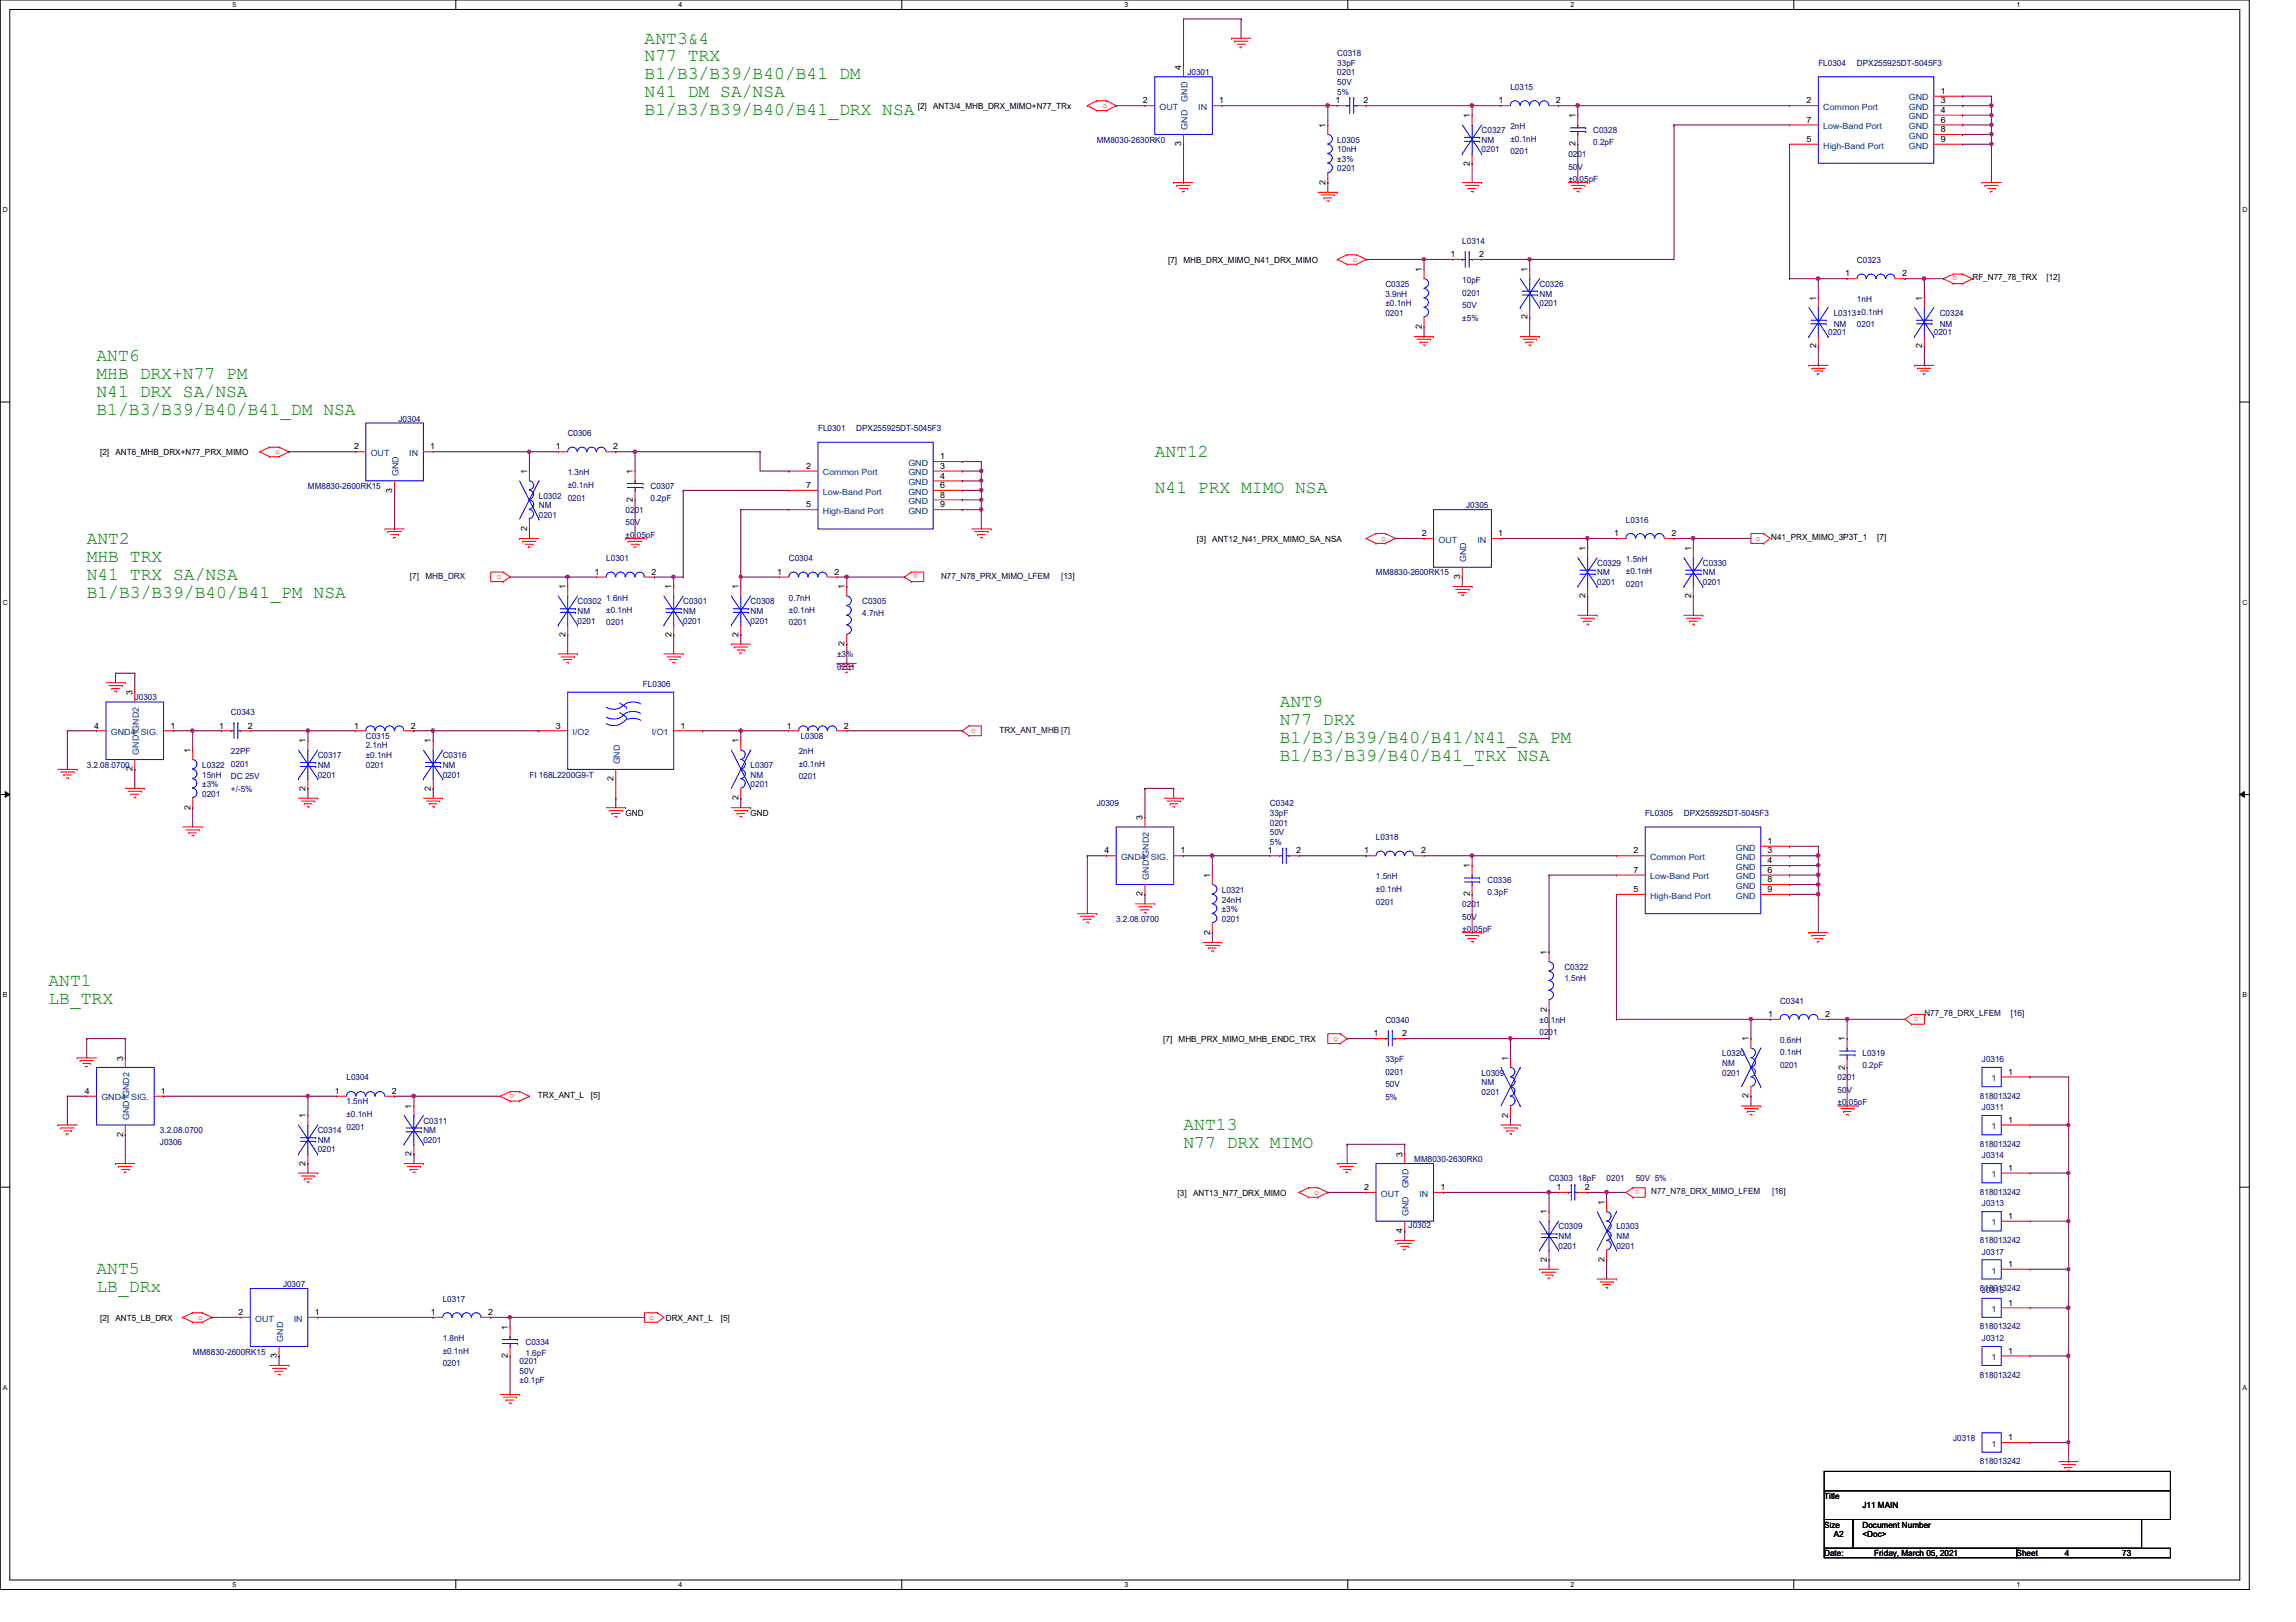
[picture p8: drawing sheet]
<svg xmlns="http://www.w3.org/2000/svg" width="297mm" height="210mm" viewBox="0 0 297 210" stroke-linecap="round" stroke-linejoin="round" font-family="sans-serif">
<defs><g id="words">
<g font-size="2.3" fill="#008000">
<text x="83.4" y="5.6">ANT3&amp;4</text>
<text x="83.4" y="8">N77 TRX</text>
<text x="83.4" y="10.3">B1/B3/B39/B40/B41 DM</text>
<text x="83.4" y="12.6">N41 DM SA/NSA</text>
<text x="83.4" y="14.9">B1/B3/B39/B40/B41_DRX NSA</text>
<text x="12.5" y="46.7">ANT6</text>
<text x="12.5" y="49">MHB DRX+N77 PM</text>
<text x="12.5" y="51.4">N41 DRX SA/NSA</text>
<text x="12.5" y="53.7">B1/B3/B39/B40/B41_DM NSA</text>
<text x="149.4" y="59.1">ANT12</text>
<text x="149.4" y="63.8">N41 PRX MIMO NSA</text>
<text x="11.2" y="70.4">ANT2</text>
<text x="11.2" y="72.7">MHB TRX</text>
<text x="11.2" y="75">N41 TRX SA/NSA</text>
<text x="11.2" y="77.3">B1/B3/B39/B40/B41_PM NSA</text>
<text x="165.6" y="91.5">ANT9</text>
<text x="165.6" y="93.8">N77 DRX</text>
<text x="165.6" y="96.1">B1/B3/B39/B40/B41/N41_SA PM</text>
<text x="165.6" y="98.5">B1/B3/B39/B40/B41_TRX NSA</text>
<text x="6.3" y="127.6">ANT1</text>
<text x="6.3" y="129.9">LB_TRX</text>
<text x="153.1" y="146.3">ANT13</text>
<text x="153.1" y="148.6">N77 DRX MIMO</text>
<text x="12.5" y="164.9">ANT5</text>
<text x="12.5" y="167.3">LB_DRx</text>
</g>
<g font-size="1.1">
<text x="152.8" y="9.1" transform="rotate(-90 152.8 9.1)">4</text>
<text x="118.7" y="14.1">[2]</text>
<text x="120.7" y="14.1">ANT3/4_MHB_DRX_MIMO+N77_TRx</text>
<text x="147.9" y="13.4">2</text>
<text x="157.7" y="13.4">1</text>
<text x="171.5" y="16.5" transform="rotate(-90 171.5 16.5)">1</text>
<text x="172.8" y="13.4">1</text>
<text x="176.4" y="13.4">2</text>
<text x="190.2" y="15.3" transform="rotate(-90 190.2 15.3)">1</text>
<text x="193.9" y="13.4">1</text>
<text x="201.3" y="13.4">2</text>
<text x="203.8" y="15.3" transform="rotate(-90 203.8 15.3)">1</text>
<text x="233.7" y="15.9">7</text>
<text x="233.7" y="13.4">2</text>
<text x="251.1" y="13.4">3</text>
<text x="251.1" y="12.1">1</text>
<text x="251.1" y="14.6">4</text>
<text x="251.1" y="15.9">6</text>
<text x="251.1" y="17.1">8</text>
<text x="152.8" y="18.9" transform="rotate(-90 152.8 18.9)">3</text>
<text x="171.5" y="23.9" transform="rotate(-90 171.5 23.9)">2</text>
<text x="190.2" y="21.4" transform="rotate(-90 190.2 21.4)">2</text>
<text x="203.8" y="18.9" transform="rotate(-90 203.8 18.9)">2</text>
<text x="233.7" y="18.4">5</text>
<text x="251.1" y="18.4">9</text>
<text x="151.1" y="34">[7]</text>
<text x="153.1" y="34">MHB_DRX_MIMO_N41_DRX_MIMO</text>
<text x="183.9" y="35.2" transform="rotate(-90 183.9 35.2)">1</text>
<text x="187.7" y="33.3">1</text>
<text x="191.3" y="33.3">2</text>
<text x="197.6" y="35.2" transform="rotate(-90 197.6 35.2)">1</text>
<text x="238.7" y="35.8">1</text>
<text x="246.1" y="35.8">2</text>
<text x="197.6" y="41.3" transform="rotate(-90 197.6 41.3)">2</text>
<text x="234.9" y="38.9" transform="rotate(-90 234.9 38.9)">1</text>
<text x="248.7" y="38.9" transform="rotate(-90 248.7 38.9)">1</text>
<text x="255.2" y="36.3">RF_N77_78_TRX</text>
<text x="264.7" y="36.3">[12]</text>
<text x="183.9" y="42.6" transform="rotate(-90 183.9 42.6)">2</text>
<text x="234.9" y="45.1" transform="rotate(-90 234.9 45.1)">2</text>
<text x="248.7" y="45.1" transform="rotate(-90 248.7 45.1)">2</text>
<text x="13" y="58.9">[2]</text>
<text x="14.9" y="58.9">ANT6_MHB_DRX+N77_PRX_MIMO</text>
<text x="45.8" y="58.2">2</text>
<text x="55.7" y="58.2">1</text>
<text x="71.9" y="58.2">1</text>
<text x="79.3" y="58.2">2</text>
<text x="121.6" y="59.4">1</text>
<text x="50.8" y="63.8" transform="rotate(-90 50.8 63.8)">3</text>
<text x="68.2" y="61.3" transform="rotate(-90 68.2 61.3)">1</text>
<text x="81.9" y="65" transform="rotate(-90 81.9 65)">2</text>
<text x="81.9" y="61.3" transform="rotate(-90 81.9 61.3)">1</text>
<text x="104.3" y="65.7">5</text>
<text x="104.3" y="63.2">7</text>
<text x="104.3" y="60.7">2</text>
<text x="121.6" y="60.7">3</text>
<text x="121.6" y="61.9">4</text>
<text x="121.6" y="63.2">6</text>
<text x="121.6" y="64.4">8</text>
<text x="121.6" y="65.7">9</text>
<text x="68.2" y="68.7" transform="rotate(-90 68.2 68.7)">2</text>
<text x="154.9" y="70.1">[3]</text>
<text x="156.8" y="70.1">ANT12_N41_PRX_MIMO_SA_NSA</text>
<text x="183.9" y="69.4">2</text>
<text x="193.8" y="69.4">1</text>
<text x="205.1" y="71.3" transform="rotate(-90 205.1 71.3)">1</text>
<text x="208.8" y="69.4">1</text>
<text x="216.2" y="69.4">2</text>
<text x="218.8" y="71.3" transform="rotate(-90 218.8 71.3)">1</text>
<text x="229.1" y="69.8">N41_PRX_MIMO_3P3T_1</text>
<text x="242.9" y="69.8">[7]</text>
<text x="73.1" y="76.2" transform="rotate(-90 73.1 76.2)">1</text>
<text x="76.9" y="74.4">1</text>
<text x="84.3" y="74.4">2</text>
<text x="86.9" y="76.2" transform="rotate(-90 86.9 76.2)">1</text>
<text x="95.5" y="76.2" transform="rotate(-90 95.5 76.2)">1</text>
<text x="100.5" y="74.4">1</text>
<text x="107.9" y="74.4">2</text>
<text x="109.3" y="76.2" transform="rotate(-90 109.3 76.2)">1</text>
<text x="188.9" y="74.9" transform="rotate(-90 188.9 74.9)">3</text>
<text x="205.1" y="77.4" transform="rotate(-90 205.1 77.4)">2</text>
<text x="218.8" y="77.4" transform="rotate(-90 218.8 77.4)">2</text>
<text x="73.1" y="82.4" transform="rotate(-90 73.1 82.4)">2</text>
<text x="86.9" y="82.4" transform="rotate(-90 86.9 82.4)">2</text>
<text x="95.5" y="82.4" transform="rotate(-90 95.5 82.4)">2</text>
<text x="109.3" y="83.7" transform="rotate(-90 109.3 83.7)">2</text>
<text x="17.1" y="90" transform="rotate(-90 17.1 90)">3</text>
<text x="12.2" y="94.3">4</text>
<text x="22.1" y="94.3">1</text>
<text x="28.4" y="94.3">1</text>
<text x="32" y="94.3">2</text>
<text x="45.8" y="94.3">1</text>
<text x="53.2" y="94.3">2</text>
<text x="71.9" y="94.3">3</text>
<text x="88.1" y="94.3">1</text>
<text x="101.8" y="94.3">1</text>
<text x="109.2" y="94.3">2</text>
<text x="17.1" y="99.8" transform="rotate(-90 17.1 99.8)">2</text>
<text x="24.6" y="97.4" transform="rotate(-90 24.6 97.4)">1</text>
<text x="39.5" y="96.2" transform="rotate(-90 39.5 96.2)">1</text>
<text x="55.7" y="96.2" transform="rotate(-90 55.7 96.2)">1</text>
<text x="79.4" y="101.1" transform="rotate(-90 79.4 101.1)">2</text>
<text x="95.5" y="96.2" transform="rotate(-90 95.5 96.2)">1</text>
<text x="24.6" y="104.8" transform="rotate(-90 24.6 104.8)">2</text>
<text x="39.5" y="102.3" transform="rotate(-90 39.5 102.3)">2</text>
<text x="55.7" y="102.3" transform="rotate(-90 55.7 102.3)">2</text>
<text x="80.9" y="105.6">GND</text>
<text x="95.5" y="103.5" transform="rotate(-90 95.5 103.5)">2</text>
<text x="97.1" y="105.6">GND</text>
<text x="147.8" y="106.1" transform="rotate(-90 147.8 106.1)">3</text>
<text x="142.9" y="110.4">4</text>
<text x="152.7" y="110.4">1</text>
<text x="156.5" y="113.6" transform="rotate(-90 156.5 113.6)">1</text>
<text x="164" y="110.4">1</text>
<text x="167.7" y="110.4">2</text>
<text x="176.5" y="110.4">1</text>
<text x="183.9" y="110.4">2</text>
<text x="190.2" y="112.4" transform="rotate(-90 190.2 112.4)">1</text>
<text x="211.3" y="112.9">7</text>
<text x="211.3" y="110.4">2</text>
<text x="228.7" y="110.4">3</text>
<text x="228.7" y="109.2">1</text>
<text x="228.7" y="111.7">4</text>
<text x="228.7" y="112.9">6</text>
<text x="147.8" y="116" transform="rotate(-90 147.8 116)">2</text>
<text x="190.2" y="116" transform="rotate(-90 190.2 116)">2</text>
<text x="211.3" y="115.4">5</text>
<text x="228.7" y="114.2">8</text>
<text x="228.7" y="115.4">9</text>
<text x="156.5" y="121" transform="rotate(-90 156.5 121)">2</text>
<text x="200.1" y="123.6" transform="rotate(-90 200.1 123.6)">1</text>
<text x="200.1" y="130.9" transform="rotate(-90 200.1 130.9)">2</text>
<text x="228.8" y="131.6">1</text>
<text x="236.1" y="131.6">2</text>
<text x="15.9" y="137.2" transform="rotate(-90 15.9 137.2)">3</text>
<text x="150.5" y="134.8">[7]</text>
<text x="152.5" y="134.8">MHB_PRX_MIMO_MHB_ENDC_TRX</text>
<text x="177.7" y="134.1">1</text>
<text x="181.4" y="134.1">2</text>
<text x="195.1" y="137.2" transform="rotate(-90 195.1 137.2)">1</text>
<text x="226.2" y="134.7" transform="rotate(-90 226.2 134.7)">1</text>
<text x="238.7" y="134.7" transform="rotate(-90 238.7 134.7)">1</text>
<text x="11" y="141.6">4</text>
<text x="20.8" y="141.6">1</text>
<text x="43.3" y="141.6">1</text>
<text x="50.7" y="141.6">2</text>
<text x="53.3" y="143.5" transform="rotate(-90 53.3 143.5)">1</text>
<text x="69.6" y="142.1">TRX_ANT_L</text>
<text x="76.5" y="142.1">[5]</text>
<text x="226.2" y="142.2" transform="rotate(-90 226.2 142.2)">2</text>
<text x="238.7" y="138.4" transform="rotate(-90 238.7 138.4)">2</text>
<text x="259.8" y="139.1">1</text>
<text x="15.9" y="147.1" transform="rotate(-90 15.9 147.1)">2</text>
<text x="39.5" y="144.7" transform="rotate(-90 39.5 144.7)">1</text>
<text x="53.3" y="149.6" transform="rotate(-90 53.3 149.6)">2</text>
<text x="181.4" y="149.7" transform="rotate(-90 181.4 149.7)">3</text>
<text x="195.1" y="144.7" transform="rotate(-90 195.1 144.7)">2</text>
<text x="259.8" y="145.3">1</text>
<text x="39.5" y="150.9" transform="rotate(-90 39.5 150.9)">2</text>
<text x="152.4" y="154.8">[3]</text>
<text x="154.3" y="154.8">ANT13_N77_DRX_MIMO</text>
<text x="176.5" y="154">2</text>
<text x="186.3" y="154">1</text>
<text x="201.4" y="154">1</text>
<text x="205" y="154">2</text>
<text x="207.6" y="155.9" transform="rotate(-90 207.6 155.9)">1</text>
<text x="259.8" y="151.5">1</text>
<text x="181.4" y="159.6" transform="rotate(-90 181.4 159.6)">4</text>
<text x="200.1" y="157.1" transform="rotate(-90 200.1 157.1)">1</text>
<text x="259.8" y="157.7">1</text>
<text x="200.1" y="163.3" transform="rotate(-90 200.1 163.3)">2</text>
<text x="207.6" y="163.3" transform="rotate(-90 207.6 163.3)">2</text>
<text x="259.8" y="164">1</text>
<text x="13" y="170.9">[2]</text>
<text x="14.9" y="170.9">ANT5_LB_DRX</text>
<text x="30.9" y="170.2">2</text>
<text x="40.7" y="170.2">1</text>
<text x="55.7" y="170.2">1</text>
<text x="63.2" y="170.2">2</text>
<text x="65.7" y="172.1" transform="rotate(-90 65.7 172.1)">1</text>
<text x="86.1" y="170.9">DRX_ANT_L</text>
<text x="93.3" y="170.9">[5]</text>
<text x="259.8" y="169">1</text>
<text x="35.8" y="175.8" transform="rotate(-90 35.8 175.8)">3</text>
<text x="65.7" y="175.8" transform="rotate(-90 65.7 175.8)">2</text>
<text x="259.8" y="175.2">1</text>
<text x="259.8" y="186.4">1</text>
<text x="236" y="194">Title</text>
<text x="236" y="197.7">Size</text>
<text x="241" y="197.7">Document Number</text>
<text x="241" y="195.2">J11 MAIN</text>
<text x="236" y="201.4">Date:</text>
<text x="237.2" y="198.9">A2</text>
<text x="241" y="198.9">&lt;Doc&gt;</text>
<text x="242.5" y="201.4">Friday, March 05, 2021</text>
<text x="260.9" y="201.4">Sheet</text>
<text x="267.1" y="201.4">4</text>
<text x="274.6" y="201.4">73</text>
</g>
<g font-size="1.1" fill="#000080">
<text x="153.6" y="9.7">J0301</text>
<text x="173" y="7.3">C0318</text>
<text x="173" y="8.5">33pF</text>
<text x="173" y="9.7">0201</text>
<text x="173" y="11">50V</text>
<text x="195.4" y="11.6">L0315</text>
<text x="235.2" y="8.5">FL0304</text>
<text x="240.2" y="8.5">DPX255925DT-5045F3</text>
<text x="173" y="12.2">5%</text>
<text x="191.7" y="17.2">C0327</text>
<text x="195.4" y="16.7">2nH</text>
<text x="206.1" y="17.2">C0328</text>
<text x="141.9" y="18.5">MM8030-2630RK0</text>
<text x="173" y="18.5">L0305</text>
<text x="173" y="19.7">10nH</text>
<text x="173" y="21">±3%</text>
<text x="173" y="22.2">0201</text>
<text x="191.7" y="18.5">NM</text>
<text x="191.7" y="19.7">0201</text>
<text x="195.4" y="18.3">±0.1nH</text>
<text x="195.4" y="19.9">0201</text>
<text x="202.9" y="20.3">0201</text>
<text x="202.9" y="22">50V</text>
<text x="202.9" y="23.6">±0.05pF</text>
<text x="206.1" y="18.7">0.2pF</text>
<text x="189.2" y="31.5">L0314</text>
<text x="240.2" y="34">C0323</text>
<text x="179.2" y="37.1">C0325</text>
<text x="179.2" y="38.4">3.9nH</text>
<text x="179.2" y="39.6">±0.1nH</text>
<text x="179.2" y="40.9">0201</text>
<text x="189.2" y="36.6">10pF</text>
<text x="189.2" y="38.3">0201</text>
<text x="189.2" y="39.9">50V</text>
<text x="189.2" y="41.5">±5%</text>
<text x="199.2" y="37.1">C0326</text>
<text x="199.2" y="38.4">NM</text>
<text x="199.2" y="39.6">0201</text>
<text x="237.2" y="40.9">L0313±0.1nH</text>
<text x="240.2" y="39.1">1nH</text>
<text x="250.9" y="40.9">C0324</text>
<text x="236.5" y="43.3">0201</text>
<text x="237.2" y="42.4">NM</text>
<text x="240.2" y="42.4">0201</text>
<text x="250.2" y="43.3">0201</text>
<text x="250.9" y="42.4">NM</text>
<text x="51.6" y="54.6">J0304</text>
<text x="73.4" y="56.4">C0306</text>
<text x="105.8" y="55.8">FL0301</text>
<text x="110.8" y="55.8">DPX255925DT-5045F3</text>
<text x="39.8" y="63.3">MM8830-2600RK15</text>
<text x="69.7" y="64.5">L0302</text>
<text x="69.7" y="65.7">NM</text>
<text x="73.4" y="61.5">1.3nH</text>
<text x="73.4" y="63.2">±0.1nH</text>
<text x="73.4" y="64.8">0201</text>
<text x="84.2" y="63.3">C0307</text>
<text x="84.2" y="64.8">0.2pF</text>
<text x="189.7" y="65.7">J0305</text>
<text x="69.7" y="67">0201</text>
<text x="80.9" y="66.4">0201</text>
<text x="80.9" y="68">50V</text>
<text x="80.9" y="69.6">±0.05pF</text>
<text x="210.4" y="67.6">L0316</text>
<text x="78.4" y="72.6">L0301</text>
<text x="78.4" y="77.7">1.6nH</text>
<text x="102.1" y="72.6">C0304</text>
<text x="102.1" y="77.7">0.7nH</text>
<text x="178" y="74.5">MM8830-2600RK15</text>
<text x="206.6" y="73.2">C0329</text>
<text x="206.6" y="74.5">NM</text>
<text x="206.6" y="75.7">0201</text>
<text x="210.4" y="72.7">1.5nH</text>
<text x="210.4" y="74.3">±0.1nH</text>
<text x="210.4" y="75.9">0201</text>
<text x="220.3" y="73.2">C0330</text>
<text x="220.3" y="74.5">NM</text>
<text x="220.3" y="75.7">0201</text>
<text x="74.7" y="78.2">C0302</text>
<text x="74.7" y="79.5">NM</text>
<text x="74.7" y="80.7">0201</text>
<text x="78.4" y="79.3">±0.1nH</text>
<text x="78.4" y="80.9">0201</text>
<text x="88.4" y="78.2">C0301</text>
<text x="88.4" y="79.5">NM</text>
<text x="88.4" y="80.7">0201</text>
<text x="97.1" y="78.2">C0308</text>
<text x="97.1" y="79.5">NM</text>
<text x="97.1" y="80.7">0201</text>
<text x="102.1" y="79.3">±0.1nH</text>
<text x="102.1" y="80.9">0201</text>
<text x="111.5" y="78.2">C0305</text>
<text x="111.5" y="79.7">4.7nH</text>
<text x="83.2" y="88.9">FL0306</text>
<text x="108.3" y="85">±3%</text>
<text x="108.3" y="86.7">0201</text>
<text x="17.4" y="90.6">J0303</text>
<text x="29.9" y="92.5">C0343</text>
<text x="47.3" y="95.6">C0315</text>
<text x="103.6" y="95.6">L0308</text>
<text x="11.2" y="99.4">3.2.08.0700</text>
<text x="26.2" y="99.4">L0322</text>
<text x="26.2" y="100.6">15nH</text>
<text x="26.2" y="101.9">±3%</text>
<text x="29.9" y="97.6">22PF</text>
<text x="29.9" y="99.2">0201</text>
<text x="29.9" y="100.8">DC 25V</text>
<text x="41.1" y="98.1">C0317</text>
<text x="41.1" y="99.4">NM</text>
<text x="41.1" y="100.6">0201</text>
<text x="47.3" y="96.9">2.1nH</text>
<text x="47.3" y="98.1">±0.1nH</text>
<text x="47.3" y="99.4">0201</text>
<text x="57.3" y="98.1">C0316</text>
<text x="57.3" y="99.4">NM</text>
<text x="57.3" y="100.6">0201</text>
<text x="68.5" y="100.6">FI 168L2200G9-T</text>
<text x="97.1" y="99.4">L0307</text>
<text x="97.1" y="100.6">NM</text>
<text x="97.1" y="101.9">0201</text>
<text x="103.3" y="97.6">2nH</text>
<text x="103.3" y="99.2">±0.1nH</text>
<text x="103.3" y="100.8">0201</text>
<text x="26.2" y="103.1">0201</text>
<text x="29.9" y="102.5">+/-5%</text>
<text x="141.9" y="104.4">J0309</text>
<text x="164.3" y="104.4">C0342</text>
<text x="164.3" y="105.6">33pF</text>
<text x="164.3" y="106.8">0201</text>
<text x="212.8" y="105.6">FL0305</text>
<text x="217.8" y="105.6">DPX255925DT-5045F3</text>
<text x="164.3" y="108.1">50V</text>
<text x="164.3" y="109.3">5%</text>
<text x="178" y="108.7">L0318</text>
<text x="178" y="113.8">1.5nH</text>
<text x="144.4" y="119.3">3.2.08.0700</text>
<text x="158.1" y="115.5">L0321</text>
<text x="158.1" y="116.8">24nH</text>
<text x="158.1" y="118">±3%</text>
<text x="158.1" y="119.3">0201</text>
<text x="178" y="115.4">±0.1nH</text>
<text x="178" y="117.1">0201</text>
<text x="189.2" y="117.4">0201</text>
<text x="189.2" y="119">50V</text>
<text x="192.4" y="114.3">C0336</text>
<text x="192.4" y="115.8">0.3pF</text>
<text x="189.2" y="120.6">±0.05pF</text>
<text x="202.4" y="125.5">C0322</text>
<text x="202.4" y="127">1.5nH</text>
<text x="230.3" y="129.9">C0341</text>
<text x="179.2" y="132.3">C0340</text>
<text x="179.2" y="137.5">33pF</text>
<text x="199.2" y="132.3">±0.1nH</text>
<text x="199.2" y="134">0201</text>
<text x="222.8" y="136.7">L0320</text>
<text x="222.8" y="138">NM</text>
<text x="230.3" y="135">0.6nH</text>
<text x="230.3" y="136.6">0.1nH</text>
<text x="241" y="136.7">L0319</text>
<text x="256.4" y="137.5">J0316</text>
<text x="44.8" y="139.8">L0304</text>
<text x="44.8" y="142.9">1.5nH</text>
<text x="179.2" y="139.1">0201</text>
<text x="179.2" y="140.7">50V</text>
<text x="179.2" y="142.3">5%</text>
<text x="191.7" y="139.2">L0309</text>
<text x="191.7" y="140.4">NM</text>
<text x="191.7" y="141.7">0201</text>
<text x="222.8" y="139.2">0201</text>
<text x="230.3" y="138.2">0201</text>
<text x="237.7" y="139.8">0201</text>
<text x="237.7" y="141.4">50V</text>
<text x="237.7" y="143">±0.05pF</text>
<text x="241" y="138.2">0.2pF</text>
<text x="256.2" y="142.2">818013242</text>
<text x="256.4" y="143.7">J0311</text>
<text x="20.7" y="148.2">J0306</text>
<text x="20.7" y="146.6">3.2.08.0700</text>
<text x="41.1" y="146.6">C0314</text>
<text x="41.1" y="147.9">NM</text>
<text x="41.1" y="149.1">0201</text>
<text x="44.8" y="144.5">±0.1nH</text>
<text x="44.8" y="146.2">0201</text>
<text x="54.8" y="145.4">C0311</text>
<text x="54.8" y="146.6">NM</text>
<text x="54.8" y="147.9">0201</text>
<text x="256.2" y="148.4">818013242</text>
<text x="256.4" y="149.9">J0314</text>
<text x="183" y="150.4">MM8030-2630RK0</text>
<text x="200.4" y="152.9">C0303 18pF</text>
<text x="207.9" y="152.9">0201</text>
<text x="211.6" y="152.9">50V 5%</text>
<text x="256.2" y="154.6">818013242</text>
<text x="182.2" y="158.9">J0302</text>
<text x="201.6" y="159.1">C0309</text>
<text x="201.6" y="160.4">NM</text>
<text x="201.6" y="161.6">0201</text>
<text x="209.1" y="159.1">L0303</text>
<text x="209.1" y="160.4">NM</text>
<text x="209.1" y="161.6">0201</text>
<text x="256.2" y="160.9">818013242</text>
<text x="256.4" y="156.1">J0313</text>
<text x="36.6" y="166.6">J0307</text>
<text x="256.2" y="167.1">818013242</text>
<text x="256.4" y="162.3">J0317</text>
<text x="256.4" y="167.3">J0315</text>
<text x="57.3" y="168.4">L0317</text>
<text x="57.3" y="173.5">1.8nH</text>
<text x="256.2" y="172">818013242</text>
<text x="256.4" y="173.5">J0312</text>
<text x="24.9" y="175.3">MM8830-2600RK15</text>
<text x="57.3" y="175.2">±0.1nH</text>
<text x="57.3" y="176.8">0201</text>
<text x="67.2" y="176.5">0201</text>
<text x="67.2" y="177.8">50V</text>
<text x="67.2" y="179">±0.1pF</text>
<text x="68" y="174">C0334</text>
<text x="68" y="175.5">1.6pF</text>
<text x="256.2" y="178.3">818013242</text>
<text x="252.7" y="186.5">J0318</text>
<text x="256.2" y="189.5">818013242</text>
</g>
<g font-size="1.1" fill="#f00">
<text x="142.7" y="14">o</text>
<text x="175" y="33.9">o</text>
<text x="253.2" y="35.8" transform="rotate(180 253.2 35.8)">o</text>
<text x="35.6" y="58.8">o</text>
<text x="178.7" y="70">o</text>
<text x="227.2" y="70">o</text>
<text x="64.3" y="75">o</text>
<text x="118.7" y="74.3" transform="rotate(180 118.7 74.3)">o</text>
<text x="126.2" y="94.3" transform="rotate(180 126.2 94.3)">o</text>
<text x="248.2" y="131.6" transform="rotate(180 248.2 131.6)">o</text>
<text x="172.5" y="134.7">o</text>
<text x="66.5" y="141.6" transform="rotate(180 66.5 141.6)">o</text>
<text x="170" y="154.6">o</text>
<text x="212.1" y="154" transform="rotate(180 212.1 154)">o</text>
<text x="25.7" y="170.8">o</text>
<text x="84" y="170.8">o</text>
</g>
<g font-size="1.1" fill="#004080">
<text x="150" y="14.2">OUT</text>
<text x="153.6" y="16.8" transform="rotate(-90 153.6 16.8)">GND</text>
<text x="153.6" y="13.2" transform="rotate(-90 153.6 13.2)">GND</text>
<text x="155" y="14.2">IN</text>
<text x="235.9" y="16.7">Low-Band Port</text>
<text x="235.9" y="14.2">Common Port</text>
<text x="247" y="14.2">GND</text>
<text x="247" y="13">GND</text>
<text x="247" y="15.5">GND</text>
<text x="247" y="16.7">GND</text>
<text x="247" y="17.9">GND</text>
<text x="235.9" y="19.2">High-Band Port</text>
<text x="247" y="19.2">GND</text>
<text x="48" y="59">OUT</text>
<text x="53" y="59">IN</text>
<text x="51.6" y="61.6" transform="rotate(-90 51.6 61.6)">GND</text>
<text x="106.5" y="64">Low-Band Port</text>
<text x="106.5" y="61.5">Common Port</text>
<text x="117.5" y="61.5">GND</text>
<text x="117.5" y="60.3">GND</text>
<text x="117.5" y="62.8">GND</text>
<text x="117.5" y="64">GND</text>
<text x="117.5" y="65.2">GND</text>
<text x="106.5" y="66.5">High-Band Port</text>
<text x="117.5" y="66.5">GND</text>
<text x="186.1" y="70.2">OUT</text>
<text x="191.1" y="70.2">IN</text>
<text x="189.7" y="72.8" transform="rotate(-90 189.7 72.8)">GND</text>
<text x="14.3" y="95.1">GND4 SIG.</text>
<text x="74.1" y="95.1">I/O2</text>
<text x="84.3" y="95.1">I/O1</text>
<text x="17.9" y="97.7" transform="rotate(-90 17.9 97.7)">GND1GND2</text>
<text x="80.2" y="98.9" transform="rotate(-90 80.2 98.9)">GND</text>
<text x="145" y="111.3">GND4 SIG.</text>
<text x="148.6" y="113.8" transform="rotate(-90 148.6 113.8)">GND1GND2</text>
<text x="213.5" y="113.8">Low-Band Port</text>
<text x="213.5" y="111.3">Common Port</text>
<text x="224.6" y="111.3">GND</text>
<text x="224.6" y="110.1">GND</text>
<text x="224.6" y="112.6">GND</text>
<text x="224.6" y="113.8">GND</text>
<text x="213.5" y="116.3">High-Band Port</text>
<text x="224.6" y="115">GND</text>
<text x="224.6" y="116.3">GND</text>
<text x="13.1" y="142.4">GND4 SIG.</text>
<text x="257.6" y="139.9">1</text>
<text x="16.7" y="144.9" transform="rotate(-90 16.7 144.9)">GND1GND2</text>
<text x="257.6" y="146.1">1</text>
<text x="178.6" y="154.9">OUT</text>
<text x="182.2" y="153.8" transform="rotate(-90 182.2 153.8)">GND</text>
<text x="183.6" y="154.9">IN</text>
<text x="257.6" y="152.4">1</text>
<text x="182.2" y="157.4" transform="rotate(-90 182.2 157.4)">GND</text>
<text x="257.6" y="158.6">1</text>
<text x="257.6" y="164.8">1</text>
<text x="33" y="171">OUT</text>
<text x="36.6" y="173.6" transform="rotate(-90 36.6 173.6)">GND</text>
<text x="38" y="171">IN</text>
<text x="257.6" y="169.8">1</text>
<text x="257.6" y="176">1</text>
<text x="257.6" y="187.2">1</text>
</g>
<g font-size="1.1" fill="#000040">
<text x="53" y="75">[7]</text>
<text x="55" y="75">MHB_DRX</text>
<text x="121.7" y="75">N77_N78_PRX_MIMO_LFEM</text>
<text x="137.3" y="75">[13]</text>
<text x="129.3" y="94.9">TRX_ANT_MHB [7]</text>
<text x="249" y="131.5">N77_78_DRX_LFEM</text>
<text x="260.1" y="131.5">[16]</text>
<text x="213.6" y="154.5">N77_N78_DRX_MIMO_LFEM</text>
<text x="229.3" y="154.5">[16]</text>
</g>
<g font-size=".9">
<text x="30.1" y=".9">5</text>
<text x="87.8" y=".9">4</text>
<text x="145.5" y=".9">3</text>
<text x="203.2" y=".9">2</text>
<text x="260.9" y=".9">1</text>
<text x=".4" y="27.4">D</text>
<text x="290.1" y="27.4">D</text>
<text x=".4" y="78.2">C</text>
<text x="290.1" y="78.2">C</text>
<text x=".4" y="129">B</text>
<text x="290.1" y="129">B</text>
<text x=".4" y="179.8">A</text>
<text x="290.1" y="179.8">A</text>
<text x="30.1" y="205.4">5</text>
<text x="87.8" y="205.4">4</text>
<text x="145.5" y="205.4">3</text>
<text x="203.2" y="205.4">2</text>
<text x="260.9" y="205.4">1</text>
</g>
</g></defs>
<path d="M0 0h291v205.7h-291zM1.3 1.2h288.5v203.3h-288.5z" fill="none" stroke="#000" stroke-width=".13"/>
<g fill="#fff">
<path d="M30.1 .1h.5v1h-.5z"/>
<path d="M30.1 204.6h.5v1h-.5z"/>
</g>
<path d="M59 0v1.2M59 204.5v1.2" fill="none" stroke="#000" stroke-width=".13"/>
<g fill="#fff">
<path d="M87.8 .1h.5v1h-.5z"/>
<path d="M87.8 204.6h.5v1h-.5z"/>
</g>
<path d="M116.7 0v1.2M116.7 204.5v1.2" fill="none" stroke="#000" stroke-width=".13"/>
<g fill="#fff">
<path d="M145.5 .1h.5v1h-.5z"/>
<path d="M145.5 204.6h.5v1h-.5z"/>
</g>
<path d="M174.4 0v1.2M174.4 204.5v1.2" fill="none" stroke="#000" stroke-width=".13"/>
<g fill="#fff">
<path d="M203.2 .1h.5v1h-.5z"/>
<path d="M203.2 204.6h.5v1h-.5z"/>
</g>
<path d="M232.1 0v1.2M232.1 204.5v1.2" fill="none" stroke="#000" stroke-width=".13"/>
<g fill="#fff">
<path d="M260.9 .1h.5v1h-.5z"/>
<path d="M260.9 204.6h.5v1h-.5z"/>
<path d="M.4 26.6h.6v1h-.6z"/>
<path d="M290.1 26.6h.6v1h-.6z"/>
<path d="M.4 77.4h.6v1h-.6z"/>
<path d="M290.1 77.4h.6v1h-.6z"/>
</g>
<path d="M0 52h1.3M289.8 52h1.2" fill="none" stroke="#000" stroke-width=".13"/>
<g fill="#fff">
<path d="M.4 128.2h.6v1h-.6z"/>
<path d="M290.1 128.2h.6v1h-.6z"/>
</g>
<path d="M0 102.8h1.3M.7 102.4l.6 .4-.6 .4zM289.8 102.8l.6-.4v.8zM289.8 102.8h1.2" fill="none" stroke="#000" stroke-width=".13"/>
<path d="M.7 102.4l.6 .4-.6 .4zM289.8 102.8l.6-.4v.8z" fill="#000"/>
<g fill="#fff">
<path d="M.4 179h.5v1h-.5z"/>
<path d="M290.1 179h.6v1h-.6z"/>
</g>
<path d="M0 153.6h1.3M289.8 153.6h1.2M236 190.4h44.8v2.5h-44.8zM236 192.9h44.8v3.7h-44.8zM236 196.6h3.7v3.8h-3.7zM239.7 196.6h37.4v3.8h-37.4zM236 200.4h24.9v1.2h-24.9zM260.9 200.4h19.9v1.2h-19.9z" fill="none" stroke="#000" stroke-width=".13"/>
<g fill="none" stroke="#f00" stroke-width=".13">
<path d="M140.7 13.7h.1M140.7 13.7l1.2 .6M141.9 13h.1M141.9 14.3h.1M141.9 13h1.3M141.9 13l-1.2 .7M141.9 14.3h1.3M143.2 13h.1M143.2 14.3h.1M143.2 13l1.2 .7M144.4 13.7h.1M144.4 13.7l-1.2 .6"/>
<path d="M148.1 13.7h.1M148.1 13.7h1.3M153.1 18.7h.1M153.1 8.7h.1M153.1 8.7v1.2M153.1 17.4v1.3M156.8 13.7h1.3M158.1 13.7h.1M159.3 5h.1M159.3 5h2.5M159.7 5.3h.1M159.7 5.3h1.8"/>
<path d="M160.1 5.7h1M160.4 6.1h.1M160.4 6.1h.3M161.1 5.7h.1M171.8 16.2h.1M171.8 16.2v1.2M173 13.7h.1M173 13.7h1.3M175.5 13.7h1.2M176.7 13.7h.1M190.5 14.9h.1M190.5 14.9v1.3"/>
<path d="M190.5 19.9v1.2M194.2 13.7h.1M194.2 13.7h1.2M200.4 13.7h1.2M201.6 13.7h.1M204.1 14.9h.1M204.1 18.7h.1M204.1 14.9v1.3M204.1 17.4v1.3M231.5 18.7h.1M231.5 16.2h.1M231.5 13.7h.1"/>
<path d="M231.5 13.7h3.7M231.5 18.7h3.7M231.5 16.2h3.7M250.2 13.7h3.7M250.2 18.7h3.7M250.2 12.4h3.7M250.2 14.9h3.7M250.2 16.2h3.7M250.2 17.4h3.7M253.9 13.7h.1M253.9 12.4h.1M253.9 14.9h.1"/>
<path d="M253.9 16.2h.1M253.9 17.4h.1M253.9 18.7h.1M151.8 23.6h.1M151.8 23.6h2.5M152.2 24h.1M152.2 24h1.8M152.6 24.4h1M153 24.8h.1M153 24.8h.2M153.6 24.4h.1M170.5 24.9h2.5"/>
<path d="M170.9 25.2h1.7M171.3 25.6h.1M171.3 25.6h1M171.7 26h.2M171.8 23.6h.1M171.8 22.4v1.2M171.9 26h.1M172.6 25.2h.1M173 24.9h.1M173 33.6h.1M173 33.6l1.3 .6M174.3 33h.1"/>
<path d="M174.3 34.2h.1M174.3 33h1.2M174.3 33l-1.3 .6M174.3 34.2h1.2M175.5 33h.1M175.5 34.2h.1M175.5 33l1.2 .6M176.7 33.6h.1M176.7 33.6l-1.2 .6M184.2 34.8h.1M184.2 34.8v1.3M188 33.6h.1"/>
<path d="M188 33.6h1.2M189.2 23.6h2.5M189.6 24h1.7M189.9 24.4h.1M189.9 24.4h1.1M190.3 24.8h.3M190.5 21.1h.1M190.5 33.6h1.2M190.6 24.8h.1M191.3 24h.1M191.7 23.6h.1M191.7 33.6h.1"/>
<path d="M197.9 34.8h.1M197.9 34.8v1.3M197.9 39.8v1.3M202.9 23.6h2.5M203.3 24h1.7M203.6 24.4h.1M203.6 24.4h1M204 24.8h.3M204.3 24.8h.1M205 24h.1M205.4 23.6h.1M235.2 38.6h.1"/>
<path d="M235.2 38.6v1.2M239 36.1h.1M239 36.1h1.2M245.2 36.1h1.3M246.5 36.1h.1M249 38.6h.1M249 38.6v1.2M251.4 36.1h.1M251.4 36.1l1.3 .6M252.7 36.7h.1M252.7 35.5h.1M252.7 36.7h1.2"/>
<path d="M252.7 35.5h1.2M252.7 35.5l-1.3 .6M253.9 36.7h.1M253.9 35.5h.1M253.9 35.5l1.3 .6M255.2 36.1h.1M255.2 36.1l-1.3 .6M256.4 23.6h.1M256.4 23.6h2.5M256.8 24h.1M256.8 24h1.7M257.2 24.4h.9"/>
<path d="M257.5 24.8h.1M257.5 24.8h.3M258.1 24.4h.1M33.6 58.5h.1M33.6 58.5l1.3 .6M34.9 57.9h.1M34.9 59.1h.1M34.9 57.9h1.2M34.9 57.9l-1.3 .6M34.9 59.1h1.2M36.1 57.9h.1M36.1 59.1h.1"/>
<path d="M36.1 57.9l1.3 .6M37.4 58.5h.1M37.4 58.5l-1.3 .6M46.1 58.5h.1M46.1 58.5h1.2M54.8 58.5h1.2M56 58.5h.1M72.2 58.5h.1M72.2 58.5h1.2M78.4 58.5h1.3M79.7 58.5h.1M120.7 59.7h3.8"/>
<path d="M124.5 59.7h.1M183 43.6h2.5M183.3 43.9h1.8M183.7 44.3h.1M183.7 44.3h1M184.1 44.7h.3M184.2 42.3h.1M184.2 41.1v1.2M184.4 44.7h.1M185.1 43.9h.1M185.5 43.6h.1M196.7 43.6h2.5"/>
<path d="M197.1 43.9h1.7M197.4 44.3h.1M197.4 44.3h1M197.8 44.7h.2M197.9 41.1h.1M198 44.7h.1M198.8 43.9h.1M199.2 43.6h.1M234 47.3h.1M234 47.3h2.5M234.4 47.7h.1M234.4 47.7h1.7"/>
<path d="M234.7 48h1.1M235.1 48.4h.1M235.1 48.4h.3M235.2 44.8h.1M235.2 43.6v1.2M235.8 48h.1M247.7 47.3h.1M247.7 47.3h2.5M248.1 47.7h.1M248.1 47.7h1.7M248.5 48h.9M248.8 48.4h.1"/>
<path d="M248.8 48.4h.3M249 44.8h.1M249 43.6v1.2M249.4 48h.1M49.8 68.5h.1M49.8 68.5h2.5M50.2 68.8h.1M50.2 68.8h1.7M50.5 69.2h1.1M50.9 69.6h.1M50.9 69.6h.3M51.1 63.5h.1"/>
<path d="M51.1 62.2v1.3M51.6 69.2h.1M65.1 74h.1M65.1 75.3h.1M65.1 74h-1.6v1.3h1.6M65.1 74l.9 .7-.9 .6M67.2 69.7h.1M67.2 69.7h2.5M67.6 70.1h.1M67.6 70.1h1.7M68 70.4h1M68.4 70.8h.1"/>
<path d="M68.4 70.8h.2M68.5 61h.1M68.5 68.5h.1M68.5 61v1.2M68.5 67.2v1.3M69 70.4h.1M73.4 75.9h.1M73.4 75.9v1.2M77.2 74.7h.1M77.2 74.7h1.2M80.9 69.7h.1M80.9 69.7h2.5"/>
<path d="M81.3 70.1h.1M81.3 70.1h1.8M81.7 70.4h1M82 70.8h.1M82 70.8h.3M82.2 61h.1M82.2 64.7h.1M82.2 61v1.2M82.2 63.5v1.2M82.7 70.4h.1M83.4 74.7h1.3M84.7 74.7h.1"/>
<path d="M87.2 75.9h.1M87.2 75.9v1.2M95.8 75.9h.1M95.8 75.9v1.2M100.8 74.7h.1M100.8 74.7h1.3M102.1 66h.1M102.1 63.5h.1M102.1 61h.1M102.1 66h3.7M102.1 61h3.7M102.1 63.5h3.7"/>
<path d="M107.1 74.7h1.2M108.3 74.7h.1M109.6 75.9h.1M109.6 75.9v1.2M117.9 75.3h.1M117.9 74h.1M117.9 74h1.6v1.3h-1.6M117.9 74l-.9 .7 .9 .6M120.7 66h3.8M120.7 61h3.8M120.7 62.2h3.8M120.7 63.5h3.8"/>
<path d="M120.7 64.7h3.8M124.5 61h.1M124.5 62.2h.1M124.5 63.5h.1M124.5 64.7h.1M124.5 66h.1M125.7 68.5h2.5M126.1 68.8h1.7M126.5 69.2h.1M126.5 69.2h1M126.8 69.6h.3M127.1 69.6h.1"/>
<path d="M127.8 68.8h.1M128.2 68.5h.1M176.7 69.7h.1M176.7 69.7l1.3 .6M178 69h.1M178 70.3h.1M178 69h1.2M178 69l-1.3 .7M178 70.3h1.2M179.2 69h.1M179.2 70.3h.1M179.2 69l1.3 .7"/>
<path d="M180.5 69.7h.1M180.5 69.7l-1.3 .6M184.2 69.7h.1M184.2 69.7h1.3M188 75.9h2.5M188.3 76.3h1.8M188.7 76.7h.1M188.7 76.7h1M189.1 77h.2M189.2 74.7h.1M189.2 73.4v1.3M189.3 77h.1"/>
<path d="M190.1 76.3h.1M190.5 75.9h.1M193 69.7h1.2M194.2 69.7h.1M204.1 79.6h2.5M205.4 70.9h.1M205.4 77.1h.1M205.4 70.9v1.3M205.4 75.9v1.2M206.6 79.6h.1M209.1 69.7h.1M209.1 69.7h1.3"/>
<path d="M215.3 69.7h1.3M216.6 69.7h.1M217.8 79.6h2.5M219.1 70.9h.1M219.1 77.1h.1M219.1 70.9v1.3M219.1 75.9v1.2M220.3 79.6h.1M228.2 69h.1M228.2 70.3h.1M228.2 69h-1.7v1.3h1.7M228.2 69l.8 .7-.8 .6"/>
<path d="M7.5 99.6h2.5M7.9 99.9h1.7M9.6 99.9h.1M10 99.6h.1M12.5 94.6h.1M12.5 94.6h1.2M13.7 88.3h2.5M14.1 88.7h1.7M14.5 89.1h.1M14.5 89.1h.9M14.8 89.5h.3M15.1 89.5h.1"/>
<path d="M15.8 88.7h.1M16.2 88.3h.1M17.4 99.6h.1M17.4 89.6h.1M17.4 89.6v1.2M17.4 98.3v1.3M21.2 94.6h1.2M22.4 94.6h.1M24.9 97.1h.1M24.9 97.1v1.2M28.7 94.6h.1M28.7 94.6h1.2"/>
<path d="M31.2 94.6h1.2M32.4 94.6h.1M39.8 95.8h.1M39.8 95.8v1.3M46.1 94.6h.1M46.1 94.6h1.2M52.3 94.6h1.2M53.5 94.6h.1M56 95.8h.1M56 95.8v1.3M69.7 94.6h.1M69.7 94.6h3.7"/>
<path d="M72.2 84.6h2.5M72.6 85h1.7M72.9 85.3h.1M72.9 85.3h1.1M73.3 85.7h.3M73.4 82.1h.1M73.4 80.9v1.2M73.6 85.7h.1M74.3 85h.1M74.7 84.6h.1M79.7 99.6v3.7M85.9 84.6h2.5"/>
<path d="M86.3 85h1.7M86.7 85.3h.1M86.7 85.3h.9M87 85.7h.3M87.2 82.1h.1M87.2 94.6h3.7M87.2 80.9v1.2M87.3 85.7h.1M88 85h.1M88.4 84.6h.1M90.9 94.6h.1M94.6 83.4h.1"/>
<path d="M94.6 83.4h2.5M95 83.7h.1M95 83.7h1.7M95.4 84.1h.9M95.7 84.5h.1M95.7 84.5h.3M95.8 82.1h.1M95.8 95.8h.1M95.8 80.9v1.2M95.8 95.8v1.3M96.3 84.1h.1M102.1 94.6h.1"/>
<path d="M102.1 94.6h1.2M108.3 85.9h.1M108.3 85.9h2.5M108.3 94.6h1.3M108.7 86.2h.1M108.7 86.2h1.7M109 86.6h1.1M109.4 87h.1M109.4 87h.3M109.6 94.6h.1M109.6 83.4h.1M109.6 82.1v1.3"/>
<path d="M110.1 86.6h.1M125.3 95.2h.1M125.3 93.9h.1M125.3 93.9h1.7v1.3h-1.7M125.3 93.9l-.8 .7 .8 .6M204.5 80h1.7M204.9 80.4h.1M204.9 80.4h1M205.3 80.8h.2M205.5 80.8h.1M206.2 80h.1M218.2 80h1.8"/>
<path d="M218.6 80.4h.1M218.6 80.4h1M218.9 80.8h.3M219.2 80.8h.1M220 80h.1M8.3 100.3h.1M8.3 100.3h.9M8.6 100.7h.2M8.8 100.7h.1M16.2 102h2.5M16.6 102.4h1.7M16.9 102.8h.1"/>
<path d="M16.9 102.8h1M17.3 103.2h.3M17.6 103.2h.1M18.3 102.4h.1M18.7 102h.1M23.7 107h2.5M24 107.4h1.8M24.4 107.8h.1M24.4 107.8h1M24.8 108.1h.3M24.9 104.5h.1M24.9 103.3v1.2"/>
<path d="M25.1 108.1h.1M25.8 107.4h.1M26.2 107h.1M38.6 103.3h2.5M39 103.7h1.7M39.4 104h.1M39.4 104h.9M39.7 104.4h.3M39.8 102h.1M39.8 100.8v1.2M40 104.4h.1M40.7 103.7h.1"/>
<path d="M41.1 103.3h.1M54.8 103.3h2.5M55.2 103.7h1.7M55.5 104h.1M55.5 104h1M55.9 104.4h.3M56 102h.1M56 100.8v1.2M56.2 104.4h.1M56.9 103.7h.1M57.3 103.3h.1M78.4 104.5h2.5"/>
<path d="M78.8 104.9h1.8M79.2 105.3h.1M79.2 105.3h1M79.5 105.7h.3M79.7 103.3h.1M79.8 105.7h.1M80.6 104.9h.1M80.9 104.5h.1M94.6 104.5h2.5M95 104.9h1.7M95.4 105.3h.1M95.4 105.3h.9"/>
<path d="M95.7 105.7h.3M95.8 103.3h.1M95.8 102v1.3M96 105.7h.1M96.7 104.9h.1M97.1 104.5h.1M139.4 118.2h2.5M139.8 118.6h1.7M140.2 119h.1M140.2 119h1M140.5 119.3h.3M140.8 119.3h.1"/>
<path d="M141.5 118.6h.1M141.9 118.2h.1M143.2 110.7h.1M143.2 110.7h1.2M146.9 117h2.5M147.3 117.3h1.7M147.6 117.7h.1M147.6 117.7h1M148 118.1h.2M148.1 115.7h.1M148.1 105.8h.1M148.1 105.8v1.2"/>
<path d="M148.1 114.5v1.2M148.2 118.1h.1M149 117.3h.1M149.4 117h.1M150.6 103.3h2.5M151 103.7h1.7M151.4 104h.1M151.4 104h1M151.7 104.4h.3M151.8 110.7h1.3M152 104.4h.1M152.7 103.7h.1"/>
<path d="M153.1 103.3h.1M153.1 110.7h.1M156.8 113.2h.1M156.8 113.2v1.3M156.8 119.5v1.2M164.3 110.7h.1M164.3 110.7h1.3M166.8 110.7h1.3M168.1 110.7h.1M176.7 110.7h.1M176.7 110.7h1.3M183 110.7h1.2"/>
<path d="M184.2 110.7h.1M190.5 112h.1M190.5 115.7h.1M190.5 112v1.2M190.5 114.5v1.2M209.1 115.7h.1M209.1 113.2h.1M209.1 110.7h.1M209.1 110.7h3.7M209.1 115.7h3.7M209.1 113.2h3.7M227.8 110.7h3.7"/>
<path d="M227.8 115.7h3.7M227.8 109.5h3.7M227.8 112h3.7M227.8 113.2h3.7M227.8 114.5h3.7M231.5 110.7h.1M231.5 109.5h.1M231.5 112h.1M231.5 113.2h.1M231.5 114.5h.1M231.5 115.7h.1M10 136.9h.1"/>
<path d="M10 136.9h2.5M10.4 137.2h.1M10.4 137.2h1.7M10.7 137.6h1M11.1 138h.1M11.1 138h.2M11.7 137.6h.1M16.2 136.9h.1M16.2 136.9v1.2M155.6 122h2.5M156 122.3h1.7M156.3 122.7h.1"/>
<path d="M156.3 122.7h1M156.7 123.1h.3M156.8 120.7h.1M157 123.1h.1M157.7 122.3h.1M158.1 122h.1M173.4 133.8h.1M173.4 135h.1M173.4 133.8h-1.6v1.2h1.6M173.4 133.8l.9 .6-.9 .6M178 134.4h.1M178 134.4h1.2"/>
<path d="M180.5 134.4h1.2M181.7 134.4h.1M189.2 120.7h2.5M189.6 121.1h1.7M189.9 121.5h.1M189.9 121.5h1.1M190.3 121.8h.3M190.6 121.8h.1M191.3 121.1h.1M191.7 120.7h.1M195.4 136.9h.1M195.4 136.9v1.2"/>
<path d="M200.4 123.2h.1M200.4 130.7h.1M200.4 123.2v1.3M200.4 129.4v1.3M226.5 134.4h.1M226.5 134.4v1.2M229 131.9h.1M229 131.9h1.3M234 120.7h.1M234 120.7h2.5M234.4 121.1h.1M234.4 121.1h1.7"/>
<path d="M234.7 121.5h1.1M235.1 121.8h.1M235.1 121.8h.3M235.2 131.9h1.3M235.8 121.5h.1M236.5 131.9h.1M239 134.4h.1M239 138.1h.1M239 134.4v1.2M239 136.9v1.2M247.3 132.5h.1M247.3 131.3h.1"/>
<path d="M247.3 131.3h1.7v1.2h-1.7M247.3 131.3l-.8 .6 .8 .6M258.9 139.4h3.7M262.6 139.4h.1M7.5 145.6h.1M7.5 145.6h2.5M7.9 146h.1M7.9 146h1.7M8.3 146.3h.9M8.6 146.7h.1M8.6 146.7h.2M9.2 146.3h.1"/>
<path d="M11.2 141.9h.1M11.2 141.9h1.3M14.9 150.6h.1M14.9 150.6h2.5M15.3 151h.1M15.3 151h1.8M15.7 151.3h1M16.1 151.7h.1M16.1 151.7h.2M16.2 146.9h.1M16.2 145.6v1.3M16.7 151.3h.1"/>
<path d="M19.9 141.9h1.3M21.2 141.9h.1M38.6 151.8h2.5M39 152.2h1.7M39.4 152.6h.1M39.4 152.6h.9M39.7 153h.3M39.8 144.4h.1M39.8 150.6h.1M39.8 144.4v1.2M39.8 149.4v1.2M40 153h.1"/>
<path d="M40.7 152.2h.1M41.1 151.8h.1M43.6 141.9h.1M43.6 141.9h1.2M49.8 141.9h1.3M51.1 141.9h.1M52.3 150.6h2.5M52.7 151h1.7M53 151.3h.1M53 151.3h1.1M53.4 151.7h.3M53.5 143.1h.1"/>
<path d="M53.5 149.4h.1M53.5 143.1v1.3M53.5 148.1v1.3M53.7 151.7h.1M54.4 151h.1M54.8 150.6h.1M64.7 141.9h.1M64.7 141.9l1.3 .6M66 142.5h.1M66 141.3h.1M66 142.5h1.2M66 141.3h1.2"/>
<path d="M66 141.3l-1.3 .6M67.2 142.5h.1M67.2 141.3h.1M67.2 141.3l1.3 .6M68.5 141.9h.1M68.5 141.9l-1.3 .6M168.1 154.3h.1M168.1 154.3l1.2 .6M169.3 153.7h.1M169.3 154.9h.1M169.3 153.7h1.2M169.3 153.7l-1.2 .6"/>
<path d="M169.3 154.9h1.2M170.5 153.7h.1M170.5 154.9h.1M170.5 153.7l1.3 .6M171.8 154.3h.1M171.8 154.3l-1.3 .6M173 150.6h.1M173 150.6h2.5M173.4 151h.1M173.4 151h1.7M173.8 151.3h.9M174.2 151.7h.1"/>
<path d="M174.2 151.7h.2M174.7 151.3h.1M176.7 154.3h.1M176.7 154.3h1.3M181.7 149.4h.1M181.7 159.3h.1M181.7 149.4v1.2M181.7 158v1.3M185.5 154.3h1.2M186.7 154.3h.1M194.2 145.6h2.5M194.6 146h1.7"/>
<path d="M194.9 146.3h.1M194.9 146.3h1M195.3 146.7h.2M195.4 144.4h.1M195.4 143.1v1.3M195.5 146.7h.1M196.3 146h.1M196.7 145.6h.1M200.4 156.8h.1M200.4 156.8v1.2M201.6 154.3h.1M201.6 154.3h1.3"/>
<path d="M204.1 154.3h1.3M205.4 154.3h.1M207.9 155.6h.1M207.9 155.6v1.2M211.2 154.9h.1M211.2 153.7h.1M211.2 153.7h1.6v1.2h-1.6M211.2 153.7l-.8 .6 .8 .6M225.3 143.1h2.5M225.7 143.5h1.7M226.1 143.8h.1M226.1 143.8h.9"/>
<path d="M226.4 144.2h.2M226.5 141.9h.1M226.5 140.6v1.3M226.6 144.2h.1M227.4 143.5h.1M227.8 143.1h.1M237.7 143.1h2.5M238.1 143.5h1.8M238.5 143.8h.1M238.5 143.8h1M238.8 144.2h.3M239.1 144.2h.1"/>
<path d="M239.9 143.5h.1M240.2 143.1h.1M258.9 145.6h3.7M258.9 151.8h3.7M258.9 158h3.7M262.6 151.8h.1M262.6 145.6h.1M262.6 158h.1M23.7 170.5h.1M23.7 170.5l1.2 .6M24.9 169.9h.1M24.9 171.1h.1"/>
<path d="M24.9 169.9h1.3M24.9 169.9l-1.2 .6M24.9 171.1h1.3M26.2 169.9h.1M26.2 171.1h.1M26.2 169.9l1.2 .6M27.4 170.5h.1M27.4 170.5l-1.2 .6M31.2 170.5h.1M31.2 170.5h1.2M34.9 176.7h2.5M35.3 177.1h1.7"/>
<path d="M35.6 177.5h.1M35.6 177.5h1M36 177.8h.2M36.1 175.5h.1M36.1 174.2v1.3M36.2 177.8h.1M37 177.1h.1M37.4 176.7h.1M39.8 170.5h1.3M41.1 170.5h.1M56 170.5h.1M56 170.5h1.3"/>
<path d="M62.3 170.5h1.2M63.5 170.5h.1M66 171.7h.1M66 175.5h.1M66 171.7v1.3M66 174.2v1.3M85 169.9h.1M85 171.1h.1M85 169.9h-1.6v1.2h1.6M85 169.9l.9 .6-.9 .6M180.5 160.5h.1M180.5 160.5h2.5"/>
<path d="M180.8 160.9h.1M180.8 160.9h1.8M181.2 161.3h1M181.6 161.7h.1M181.6 161.7h.3M182.2 161.3h.1M199.2 164.3h.1M199.2 164.3h2.4M199.5 164.6h.1M199.5 164.6h1.8M199.9 165h1M200.3 165.4h.1"/>
<path d="M200.3 165.4h.2M200.4 163h.1M200.4 161.8v1.2M200.9 165h.1M206.6 165.5h2.5M207 165.9h1.7M207.4 166.2h.1M207.4 166.2h1M207.7 166.6h.3M207.9 163h.1M207.9 161.8v1.2M208 166.6h.1"/>
<path d="M208.7 165.9h.1M209.1 165.5h.1M258.9 164.3h3.7M258.9 175.5h3.7M258.9 169.2h3.7M262.6 164.3h.1M262.6 175.5h.1M262.6 169.2h.1M64.7 180.5h2.5M65.1 180.8h1.7M65.5 181.2h.1M65.5 181.2h1"/>
<path d="M65.9 181.6h.2M66.1 181.6h.1M66.8 180.8h.1M67.2 180.5h.1M258.9 186.7h3.7M262.6 186.7h.1M266.4 189.1h2.5M266.7 189.5h1.8M267.1 189.9h.1M267.1 189.9h1M267.5 190.3h.3M267.8 190.3h.1"/>
<path d="M268.5 189.5h.1"/>
</g>
<g fill="none" stroke="#00f" stroke-width=".13">
<path d="M149.4 9.9h7.4v7.5h-7.4zM171.8 17.4a.61 .61 0 0 1 .6 .6 .61 .61 0 0 1-.7 .6M171.8 18.7a.59 .59 0 0 1 .6 .6 .59 .59 0 0 1-.7 .6M171.8 19.9a.58 .58 0 0 1 .6 .5 .58 .58 0 0 1-.4 .6l-.3 .1M174.3 13.7h.1M174.3 13.7h.3M174.6 12.7h.1M174.6 12.7v2M175.1 12.7h.1M175.1 12.7v2M175.1 13.7h.4M175.5 13.7h.1"/>
<path d="M189.2 19.9h.1M189.2 16.2l2.5 3.7M189.4 17.8h2M189.4 18.3h2M190.5 16.2h.1M190.5 19.9h.1M190.5 16.2v1.6M190.5 18.3v1.6M191.4 17.8h.1M191.4 18.3h.1M191.7 19.9h.1M191.7 16.2l-2.5 3.7"/>
<path d="M196.6 13.6a.61 .61 0 0 0-.6-.6 .61 .61 0 0 0-.6 .7M197.9 13.6a.59 .59 0 0 0-.7-.6 .59 .59 0 0 0-.5 .7M199.1 13.6a.61 .61 0 0 0-.6-.6 .61 .61 0 0 0-.6 .7M200.4 13.6a.59 .59 0 0 0-.7-.6 .59 .59 0 0 0-.5 .7M203.2 16.6h1.9M203.2 17h1.9M204.1 16.2h.1M204.1 17.4h.1M204.1 16.2v.4M204.1 17v.4M205.1 16.6h.1M205.1 17h.1"/>
<path d="M235.2 9.9h15v11.2h-15zM171.8 21.1a.61 .61 0 0 1 .6 .7 .61 .61 0 0 1-.7 .6M184.2 36.1a.61 .61 0 0 1 .6 .6 .61 .61 0 0 1-.6 .6M184.2 37.3a.59 .59 0 0 1 .6 .7 .59 .59 0 0 1-.6 .5M184.2 38.6a.58 .58 0 0 1 .6 .4 .58 .58 0 0 1-.4 .7l-.2 .1M184.2 39.8a.61 .61 0 0 1 .6 .6 .61 .61 0 0 1-.6 .6M189.2 33.6h.1M189.2 33.6h.4M189.6 32.6h.1M189.6 32.6v2M190.1 32.6h.1M190.1 32.6v2"/>
<path d="M190.1 33.6h.4M190.5 33.6h.1M196.7 39.8h.1M196.7 36.1l2.5 3.7M196.9 37.7h2M196.9 38.2h2M197.9 36.1h.1M197.9 39.8h.1M197.9 36.1v1.6M197.9 38.2v1.6M198.9 37.7h.1M198.9 38.2h.1"/>
<path d="M199.2 39.8h.1M199.2 36.1l-2.5 3.7M234 39.8l2.5 3.8M235.2 39.8h.1M235.2 39.8v1.6M236.5 39.8l-2.5 3.8M240.2 36.1a.59 .59 0 0 1 .6-.6 .59 .59 0 0 1 .6 .6M241.5 36.1a.61 .61 0 0 1 .6-.6 .61 .61 0 0 1 .6 .6M242.7 36.1a.59 .59 0 0 1 .6-.6 .59 .59 0 0 1 .6 .6M244 36.1a.59 .59 0 0 1 .6-.6 .59 .59 0 0 1 .5 .6M247.7 39.8l2.5 3.8M249 39.8h.1"/>
<path d="M249 39.8v1.6M250.2 39.8l-2.5 3.8M47.3 54.7h7.5v7.5h-7.5zM73.4 58.5a.61 .61 0 0 1 .7-.6 .61 .61 0 0 1 .6 .6M74.7 58.5a.59 .59 0 0 1 .6-.6 .59 .59 0 0 1 .6 .6M75.9 58.5a.59 .59 0 0 1 .6-.6 .59 .59 0 0 1 .6 .6M77.2 58.5a.61 .61 0 0 1 .6-.6 .61 .61 0 0 1 .6 .6M105.8 57.2h14.9v11.3h-14.9zM234 43.6h.1M234.3 41.4h2M234.3 41.9h2M235.2 43.6h.1"/>
<path d="M235.2 41.9v1.7M236.3 41.4h.1M236.3 41.9h.1M236.5 43.6h.1M247.7 43.6h.1M247.9 41.4h2M247.9 41.9h2M249 43.6h.1M249 41.9v1.7M249.9 41.4h.1M249.9 41.9h.1M250.2 43.6h.1"/>
<path d="M67.2 62.2l2.5 5M68.5 62.2a.57 .57 0 0 1 .5 .6 .57 .57 0 0 1-.6 .6M68.5 63.5a.57 .57 0 0 1 .5 .6 .67 .67 0 0 1-.6 .5M68.5 64.7a.59 .59 0 0 1 .5 .6 .59 .59 0 0 1-.6 .6M68.5 66a.57 .57 0 0 1 .5 .5 .67 .67 0 0 1-.6 .6M69.7 62.2h.1M69.7 67.2h.1M69.7 62.2l-2.5 5M72.2 77.1l2.5 3.8M72.5 78.8h2M72.5 79.2h2M73.4 77.1h.1"/>
<path d="M73.4 77.1v1.7M73.4 79.2v1.7M74.5 78.8h.1M74.5 79.2h.1M74.7 77.1l-2.5 3.8M79.6 74.6a.57 .57 0 0 0-.6-.6 .57 .57 0 0 0-.6 .7M80.9 74.6a.59 .59 0 0 0-.6-.6 .59 .59 0 0 0-.6 .6v.1M81.1 62.6h2.1M81.1 63.1h2.1M82.1 74.6a.57 .57 0 0 0-.6-.6 .57 .57 0 0 0-.6 .7M82.2 62.2h.1M82.2 63.5h.1"/>
<path d="M82.2 62.2v.4M82.2 63.1v.4M83.2 62.6h.1M83.2 63.1h.1M83.3 74.6a.57 .57 0 0 0-.6-.6 .57 .57 0 0 0-.5 .7M85.9 77.1l2.5 3.8M86.1 78.8h2M86.1 79.2h2M87.2 77.1h.1M87.2 77.1v1.7M87.2 79.2v1.7M88.1 78.8h.1"/>
<path d="M88.1 79.2h.1M88.4 77.1l-2.5 3.8M94.6 77.1l2.5 3.8M94.9 78.8h2M94.9 79.2h2M95.8 77.1h.1M95.8 77.1v1.7M95.8 79.2v1.7M96.9 78.8h.1M96.9 79.2h.1M97.1 77.1l-2.5 3.8M103.2 74.6a.59 .59 0 0 0-.5-.6 .59 .59 0 0 0-.6 .6v.1"/>
<path d="M104.5 74.6a.57 .57 0 0 0-.6-.6 .57 .57 0 0 0-.6 .7M105.7 74.6a.59 .59 0 0 0-.6-.6 .59 .59 0 0 0-.5 .6v.1M107 74.6a.57 .57 0 0 0-.6-.6 .57 .57 0 0 0-.6 .7M109.6 77.1a.61 .61 0 0 1 .5 .7 .61 .61 0 0 1-.6 .6M109.6 78.4a.58 .58 0 0 1 .5 .5 .58 .58 0 0 1-.4 .6l-.2 .1M109.6 79.6a.61 .61 0 0 1 .5 .7 .61 .61 0 0 1-.6 .6M185.5 66h7.5v7.4h-7.5zM204.1 75.9h.1M204.1 72.2l2.5 3.7M204.4 73.8h2M204.4 74.3h2M205.4 72.2h.1"/>
<path d="M205.4 75.9h.1M205.4 72.2v1.6M205.4 74.3v1.6M206.4 73.8h.1M206.4 74.3h.1M206.6 75.9h.1M206.6 72.2l-2.5 3.7M211.6 69.6a.61 .61 0 0 0-.7-.6 .61 .61 0 0 0-.5 .7M212.8 69.6a.59 .59 0 0 0-.6-.6 .59 .59 0 0 0-.6 .7M214 69.6a.59 .59 0 0 0-.6-.6 .59 .59 0 0 0-.6 .7M215.3 69.6a.61 .61 0 0 0-.6-.6 .61 .61 0 0 0-.6 .7M217.8 75.9h.1"/>
<path d="M217.8 72.2l2.5 3.7M218.1 73.8h2M218.1 74.3h2M219.1 72.2h.1M219.1 75.9h.1M219.1 72.2v1.6M219.1 74.3v1.6M220.1 73.8h.1M220.1 74.3h.1M220.3 75.9h.1M220.3 72.2l-2.5 3.7M13.7 90.8h7.5v7.5h-7.5z"/>
<path d="M24.9 98.3a.59 .59 0 0 1 .6 .6 .59 .59 0 0 1-.6 .6M24.9 99.6a.57 .57 0 0 1 .6 .6 .57 .57 0 0 1-.6 .5M29.9 94.6h.1M29.9 94.6h.4M30.3 93.6h.1M30.3 93.6v2M30.8 93.6h.1M30.8 93.6v2M30.8 94.6h.4M31.2 94.6h.1M38.6 97.1l2.5 3.7M38.9 98.7h1.9"/>
<path d="M38.9 99.2h1.9M39.8 97.1h.1M39.8 97.1v1.6M39.8 99.2v1.6M40.8 98.7h.1M40.8 99.2h.1M41.1 97.1l-2.5 3.7M48.5 94.5a.59 .59 0 0 0-.6-.6 .59 .59 0 0 0-.6 .7M49.8 94.5a.61 .61 0 0 0-.7-.6 .61 .61 0 0 0-.5 .7M51 94.5a.59 .59 0 0 0-.6-.6 .59 .59 0 0 0-.6 .7M52.2 94.5a.59 .59 0 0 0-.6-.6 .59 .59 0 0 0-.5 .7M54.8 97.1l2.5 3.7"/>
<path d="M55 98.7h2M55 99.2h2M56 97.1h.1M56 97.1v1.6M56 99.2v1.6M57 98.7h.1M57 99.2h.1M57.3 97.1l-2.5 3.7M72.2 80.9h.1M73.4 89.6h13.8v10h-13.8zM73.4 80.9h.1M74.7 80.9h.1"/>
<path d="M80.2 91l.9 .6M80.2 92.2l.9 .6M80.6 91.3a1.78 1.78 0 0 1-2.2 .2M80.6 93.4a1.78 1.78 0 0 1-2.2 .2M80.6 92.5a1.77 1.77 0 0 1-2.2 .3M81.1 91.6h.1M81.1 92.8h.1M82.9 91.1l-.4-.2a1.7 1.7 0 0 0-1.8 .5M82.9 92.3l-.4-.2a1.7 1.7 0 0 0-1.8 .5M82.9 93.2l-.4-.2a1.7 1.7 0 0 0-1.8 .5M85.9 80.9h.1M87.2 80.9h.1"/>
<path d="M88.4 80.9h.1M94.6 80.9h.1M94.6 97.1l2.5 4.9M95.8 80.9h.1M95.8 97.1a.59 .59 0 0 1 .6 .6 .59 .59 0 0 1-.6 .6M95.8 98.3a.61 .61 0 0 1 .6 .6 .61 .61 0 0 1-.6 .6M95.8 99.6a.59 .59 0 0 1 .6 .6 .59 .59 0 0 1-.6 .6M97.1 80.9h.1M97.1 97.1h.1M97.1 97.1l-2.5 4.9M104.5 94.5a.59 .59 0 0 0-.6-.6 .59 .59 0 0 0-.6 .7M105.8 94.5a.61 .61 0 0 0-.6-.6 .61 .61 0 0 0-.6 .7"/>
<path d="M107 94.5a.59 .59 0 0 0-.6-.6 .59 .59 0 0 0-.6 .7M108.2 94.5a.59 .59 0 0 0-.6-.6 .59 .59 0 0 0-.5 .7M109.6 80.9a.59 .59 0 0 1 .5 .6 .59 .59 0 0 1-.6 .6M24.9 100.8a.57 .57 0 0 1 .6 .6 .67 .67 0 0 1-.6 .5M24.9 102a.59 .59 0 0 1 .6 .6 .59 .59 0 0 1-.6 .6M38.6 100.8h.1M39.8 100.8h.1M41.1 100.8h.1M54.8 100.8h.1M56 100.8h.1M57.3 100.8h.1M95.8 100.8a.59 .59 0 0 1 .6 .4 .59 .59 0 0 1-.3 .7l-.3 .1"/>
<path d="M97.1 102h.1M144.4 107h7.4v7.5h-7.4zM156.8 114.5a.61 .61 0 0 1 .6 .6 .61 .61 0 0 1-.6 .6M156.8 115.7a.58 .58 0 0 1 .6 .5 .58 .58 0 0 1-.4 .7h-.2M156.8 117a.61 .61 0 0 1 .6 .6 .61 .61 0 0 1-.6 .6M156.8 118.2a.59 .59 0 0 1 .6 .7 .59 .59 0 0 1-.6 .5M165.6 110.7h.1M165.6 110.7h.3M165.9 109.8h.1M165.9 109.8v2M166.4 109.8h.1M166.4 109.8v2"/>
<path d="M166.4 110.7h.4M166.8 110.7h.1M178 110.7a.59 .59 0 0 1 .6-.5 .59 .59 0 0 1 .6 .5M179.2 110.7a.61 .61 0 0 1 .6-.5 .61 .61 0 0 1 .7 .5M180.5 110.7a.59 .59 0 0 1 .6-.5 .59 .59 0 0 1 .6 .5M181.7 110.7a.59 .59 0 0 1 .6-.5 .59 .59 0 0 1 .6 .5M189.4 113.6h2M189.4 114.1h2M190.5 113.2h.1M190.5 114.5h.1M190.5 113.2v.4M190.5 114.1v.4"/>
<path d="M191.4 113.6h.1M191.4 114.1h.1M212.8 107h15v11.2h-15zM12.5 138.1h7.4v7.5h-7.4zM179.2 134.4h.1M179.2 134.4h.4M179.6 133.4h.1M179.6 133.4v2M180.1 133.4h.1M180.1 133.4v2M180.1 134.4h.4M180.5 134.4h.1"/>
<path d="M194.2 138.1l2.5 5M195.4 138.1a.59 .59 0 0 1 .6 .6 .59 .59 0 0 1-.6 .6M195.4 139.4a.61 .61 0 0 1 .6 .6 .61 .61 0 0 1-.6 .6M196.7 138.1h.1M196.7 138.1l-2.5 5M200.4 124.5a.59 .59 0 0 1 .6 .6 .59 .59 0 0 1-.6 .5M200.4 125.7a.58 .58 0 0 1 .6 .5 .58 .58 0 0 1-.4 .6l-.2 .1M200.4 126.9a.61 .61 0 0 1 .6 .7 .61 .61 0 0 1-.6 .5M200.4 128.2a.58 .58 0 0 1 .6 .5 .58 .58 0 0 1-.4 .6l-.2 .1M225.3 135.6l2.5 5M226.5 135.6a.61 .61 0 0 1 .6 .6 .61 .61 0 0 1-.6 .7M226.5 136.9a.59 .59 0 0 1 .6 .6 .59 .59 0 0 1-.6 .6"/>
<path d="M226.5 138.1a.59 .59 0 0 1 .6 .5 .59 .59 0 0 1-.3 .6l-.3 .1M226.5 139.4a.61 .61 0 0 1 .6 .6 .61 .61 0 0 1-.6 .6M227.8 135.6h.1M227.8 135.6l-2.5 5M231.5 131.9a.59 .59 0 0 0-.6-.6 .59 .59 0 0 0-.6 .6M232.7 131.9a.59 .59 0 0 0-.6-.6 .59 .59 0 0 0-.6 .6M234 131.9a.61 .61 0 0 0-.7-.6 .61 .61 0 0 0-.6 .6M235.2 131.9a.59 .59 0 0 0-.6-.6 .59 .59 0 0 0-.6 .6M238 136h2M238 136.5h2M239 135.6h.1M239 136.9h.1"/>
<path d="M239 135.6v.4M239 136.5v.4M240 136h.1M240 136.5h.1M256.4 138.1h2.5v2.5h-2.5zM38.6 149.4h.1M38.6 145.6l2.5 3.8M38.9 147.2h1.9M38.9 147.7h1.9M39.8 145.6h.1M39.8 149.4h.1M39.8 145.6v1.6"/>
<path d="M39.8 147.7v1.7M40.8 147.2h.1M40.8 147.7h.1M41.1 149.4h.1M41.1 145.6l-2.5 3.8M44.8 141.9a.59 .59 0 0 1 .6-.6 .59 .59 0 0 1 .6 .6M46.1 141.9a.61 .61 0 0 1 .6-.6 .61 .61 0 0 1 .6 .6M47.3 141.9a.59 .59 0 0 1 .6-.6 .59 .59 0 0 1 .6 .6M48.6 141.9a.61 .61 0 0 1 .6-.6 .61 .61 0 0 1 .6 .6M52.3 148.1h.1M52.3 144.4l2.5 3.7M52.5 146h2"/>
<path d="M52.5 146.5h2M53.5 144.4h.1M53.5 148.1h.1M53.5 144.4v1.6M53.5 146.5v1.6M54.5 146h.1M54.5 146.5h.1M54.8 148.1h.1M54.8 144.4l-2.5 3.7M178 150.6h7.5v7.4h-7.5zM195.4 140.6a.59 .59 0 0 1 .6 .6 .59 .59 0 0 1-.6 .6M195.4 141.9a.61 .61 0 0 1 .6 .6 .61 .61 0 0 1-.6 .6"/>
<path d="M196.7 143.1h.1M199.2 158l2.4 3.8M199.4 159.7h2M200.4 158h.1M200.4 158v1.7M201.4 159.7h.1M201.6 158l-2.4 3.8M202.9 154.3h.1M202.9 154.3h.4M203.3 153.3h.1M203.3 153.3v2M203.7 153.3h.1"/>
<path d="M203.7 153.3v2M203.7 154.3h.4M204.1 154.3h.1M206.6 156.8l2.5 5M207.9 156.8a.59 .59 0 0 1 .5 .6 .59 .59 0 0 1-.5 .6M207.9 158a.61 .61 0 0 1 .5 .6 .61 .61 0 0 1-.5 .7M207.9 159.3a.59 .59 0 0 1 .5 .4 .59 .59 0 0 1-.3 .7l-.2 .1M209.1 156.8h.1M209.1 156.8l-2.5 5M227.8 140.6h.1M256.4 150.6h2.5v2.5h-2.5zM256.4 144.4h2.5v2.5h-2.5z"/>
<path d="M256.4 156.8h2.5v2.5h-2.5zM32.4 166.8h7.4v7.4h-7.4zM57.3 170.5a.59 .59 0 0 1 .6-.6 .59 .59 0 0 1 .6 .6M58.5 170.5a.61 .61 0 0 1 .6-.6 .61 .61 0 0 1 .6 .6M59.8 170.5a.59 .59 0 0 1 .6-.6 .59 .59 0 0 1 .6 .6M61 170.5a.61 .61 0 0 1 .6-.6 .61 .61 0 0 1 .6 .6M65 173.4h2M65 173.9h2M66 173h.1M66 174.2h.1M66 173v.4M66 173.9v.3"/>
<path d="M67 173.4h.1M67 173.9h.1M199.2 161.8h.1M199.4 160.1h2M200.4 161.8h.1M200.4 160.1v1.7M201.4 160.1h.1M201.6 161.8h.1M207.9 160.5a.61 .61 0 0 1 .5 .6 .61 .61 0 0 1-.5 .7M209.1 161.8h.1M256.4 163h2.5v2.5h-2.5zM256.4 174.2h2.5v2.5h-2.5z"/>
<path d="M256.4 168h2.5v2.5h-2.5zM256.4 185.4h2.5v2.5h-2.5z"/>
</g>
<path d="M8.7 94.6h.1M8.7 94.6v5M8.7 94.6h3.8M14.9 87.1h.1M14.9 87.1h2.5M14.9 87.1v1.2M17.4 87.1h.1M17.4 87.1v2.5M53.5 94.6h.1M53.5 94.6h2.5" fill="none" stroke="#800040" stroke-width=".13"/>
<path d="M55.9 94.4h.2l.1 .1-.1 .2-.1 .1-.1-.1z" fill-rule="evenodd" fill="#f0f"/>
<path d="M55.9 94.4h.2l.1 .1-.1 .2-.1 .1-.1-.1z" fill="none" stroke="#f0f" stroke-width=".13"/>
<g fill="none" stroke="#800040" stroke-width=".13">
<path d="M124.5 59.7h.1M124.5 59.7h2.5M127 59.7h.1M127 59.7v2.5M124.5 61h.1M124.5 61h2.5M127 61h.1M17.4 99.6h.1M17.4 99.6v2.4M22.4 94.6h2.5M24.9 94.6h.1M39.8 94.6h.1"/>
<path d="M39.8 94.6v1.2M39.8 94.6h6.3M56 94.6h.1M56 94.6v1.2M39.8 102h.1M39.8 102v1.3M56 102h.1M56 102v1.3"/>
</g>
<path d="M126.8 62h.3l.1 .2-.1 .1-.1 .1-.2-.1z" fill-rule="evenodd" fill="#f0f"/>
<path d="M126.8 62h.3l.1 .2-.1 .1-.1 .1-.2-.1z" fill="none" stroke="#f0f" stroke-width=".13"/>
<path d="M126.8 60.8h.3l.1 .1-.1 .2-.1 .1-.2-.1z" fill-rule="evenodd" fill="#f0f"/>
<path d="M126.8 60.8h.3l.1 .1-.1 .2-.1 .1-.2-.1z" fill="none" stroke="#f0f" stroke-width=".13"/>
<path d="M124.5 62.2h.1M124.5 63.5h.1M124.5 62.2h2.5M124.5 63.5h2.5M127 62.2h.1M127 63.5h.1M127 62.2v2.5" fill="none" stroke="#800040" stroke-width=".13"/>
<path d="M126.8 63.3h.3l.1 .1-.1 .2-.1 .1-.2-.1z" fill-rule="evenodd" fill="#f0f"/>
<path d="M126.8 63.3h.3l.1 .1-.1 .2-.1 .1-.2-.1z" fill="none" stroke="#f0f" stroke-width=".13"/>
<path d="M124.5 64.7h.1M124.5 64.7h2.5M127 64.7h.1M127 64.7v1.3" fill="none" stroke="#800040" stroke-width=".13"/>
<path d="M126.8 65.8h.3l.1 .1-.1 .2-.1 .1-.2-.1z" fill-rule="evenodd" fill="#f0f"/>
<path d="M126.8 65.8h.3l.1 .1-.1 .2-.1 .1-.2-.1z" fill="none" stroke="#f0f" stroke-width=".13"/>
<path d="M126.8 64.5h.3l.1 .2-.1 .1-.1 .1-.2-.1z" fill-rule="evenodd" fill="#f0f"/>
<path d="M126.8 64.5h.3l.1 .2-.1 .1-.1 .1-.2-.1z" fill="none" stroke="#f0f" stroke-width=".13"/>
<path d="M68.5 58.5h.1M68.5 58.5h3.7M124.5 66h.1M124.5 66h2.5M127 66h.1M127 66v2.5" fill="none" stroke="#800040" stroke-width=".13"/>
<path d="M68.3 58.3h.3l.1 .2-.1 .1-.2 .1-.1-.1z" fill-rule="evenodd" fill="#f0f"/>
<path d="M68.3 58.3h.3l.1 .2-.1 .1-.2 .1-.1-.1z" fill="none" stroke="#f0f" stroke-width=".13"/>
<path d="M68.5 58.5h.1M68.5 58.5v2.5M82.2 58.5h16.1M98.3 58.5h.1" fill="none" stroke="#800040" stroke-width=".13"/>
<path d="M82 58.3h.3l.1 .2-.1 .1-.2 .1-.1-.1z" fill-rule="evenodd" fill="#f0f"/>
<path d="M82 58.3h.3l.1 .2-.1 .1-.2 .1-.1-.1z" fill="none" stroke="#f0f" stroke-width=".13"/>
<path d="M82.2 58.5h.1M82.2 58.5v2.5M98.3 58.5h.1M98.3 58.5v2.5M68.5 68.5h.1M68.5 68.5v1.2M73.4 74.7h.1M73.4 74.7v1.2M73.4 74.7h3.8M82.2 69.7h.1M82.2 64.7v5" fill="none" stroke="#800040" stroke-width=".13"/>
<path d="M73.2 74.5h.4l.1 .1-.1 .2h-.2h-.2z" fill-rule="evenodd" fill="#f0f"/>
<path d="M73.2 74.5h.4l.1 .1-.1 .2h-.2h-.2z" fill="none" stroke="#f0f" stroke-width=".13"/>
<path d="M84.7 74.7h.1M84.7 74.7h3.7M87.2 74.7h.1M87.2 74.7v1.2" fill="none" stroke="#800040" stroke-width=".13"/>
<path d="M87 74.5h.3v.1v.2h-.2h-.1z" fill-rule="evenodd" fill="#f0f"/>
<path d="M87 74.5h.3v.1v.2h-.2h-.1z" fill="none" stroke="#f0f" stroke-width=".13"/>
<g fill="none" stroke="#800040" stroke-width=".13">
<path d="M88.4 63.5h.1M88.4 74.7h.1M88.4 63.5h13.7M88.4 63.5v11.2M95.8 74.7h.1M95.8 74.7h5M95.8 74.7v1.2M109.6 74.7h7.4M117 74.7h.1M73.4 82.1h.1M73.4 82.1v2.5M87.2 82.1h.1"/>
<path d="M87.2 82.1v2.5"/>
</g>
<path d="M109.4 74.5h.3l.1 .1-.1 .2h-.2h-.1z" fill-rule="evenodd" fill="#f0f"/>
<path d="M109.4 74.5h.3l.1 .1-.1 .2h-.2h-.1z" fill="none" stroke="#f0f" stroke-width=".13"/>
<path d="M95.8 66h.1M95.8 74.7h.1M95.8 66v8.7M95.8 66h6.3M109.6 74.7h.1M109.6 74.7v1.2M95.8 82.1h.1M95.8 82.1v1.3" fill="none" stroke="#800040" stroke-width=".13"/>
<path d="M95.7 74.5h.3l.1 .1-.1 .2h-.2h-.1z" fill-rule="evenodd" fill="#f0f"/>
<path d="M95.7 74.5h.3l.1 .1-.1 .2h-.2h-.1z" fill="none" stroke="#f0f" stroke-width=".13"/>
<g fill="none" stroke="#800040" stroke-width=".13">
<path d="M144.4 13.7h.1M144.4 13.7h3.7M153.1 2.5h.1M153.1 2.5v6.2M153.1 2.5h7.5M160.6 2.5h.1M160.6 2.5v2.5M253.9 12.4h.1M253.9 13.7h.1M253.9 12.4h3.7M257.6 12.4h.1M257.6 12.4v1.3h-3.7"/>
<path d="M37.4 58.5h.1M37.4 58.5h8.7M56 58.5h12.5M68.5 58.5h.1M51.1 68.5h.1M51.1 63.5v5"/>
</g>
<path d="M257.5 13.5h.3v.1v.2l-.2 .1-.1-.1z" fill-rule="evenodd" fill="#f0f"/>
<path d="M257.5 13.5h.3v.1v.2l-.2 .1-.1-.1z" fill="none" stroke="#f0f" stroke-width=".13"/>
<path d="M253.9 14.9h.1M257.6 13.7h.1M257.6 13.7v1.2h-3.7" fill="none" stroke="#800040" stroke-width=".13"/>
<path d="M257.5 14.7h.3v.2v.1l-.2 .1-.1-.1z" fill-rule="evenodd" fill="#f0f"/>
<path d="M257.5 14.7h.3v.2v.1l-.2 .1-.1-.1z" fill="none" stroke="#f0f" stroke-width=".13"/>
<path d="M253.9 16.2h.1M257.6 14.9h.1M257.6 14.9v1.3h-3.7" fill="none" stroke="#800040" stroke-width=".13"/>
<path d="M257.5 16h.3v.1v.2l-.2 .1-.1-.1z" fill-rule="evenodd" fill="#f0f"/>
<path d="M257.5 16h.3v.1v.2l-.2 .1-.1-.1z" fill="none" stroke="#f0f" stroke-width=".13"/>
<path d="M253.9 17.4h.1M257.6 16.2h.1M257.6 16.2v1.2h-3.7" fill="none" stroke="#800040" stroke-width=".13"/>
<path d="M257.5 17.2h.3v.2v.1l-.2 .1-.1-.1z" fill-rule="evenodd" fill="#f0f"/>
<path d="M257.5 17.2h.3v.2v.1l-.2 .1-.1-.1z" fill="none" stroke="#f0f" stroke-width=".13"/>
<path d="M253.9 18.7h.1M257.6 17.4h.1M257.6 17.4v1.3h-3.7" fill="none" stroke="#800040" stroke-width=".13"/>
<path d="M257.5 18.5h.3v.1v.2h-.2h-.1z" fill-rule="evenodd" fill="#f0f"/>
<path d="M257.5 18.5h.3v.1v.2h-.2h-.1z" fill="none" stroke="#f0f" stroke-width=".13"/>
<path d="M257.6 18.7h.1M257.6 18.7v4.9M235.2 36.1h.1M235.2 36.1h3.8" fill="none" stroke="#800040" stroke-width=".13"/>
<path d="M235 35.9h.4l.1 .1-.1 .2-.2 .1-.2-.1z" fill-rule="evenodd" fill="#f0f"/>
<path d="M235 35.9h.4l.1 .1-.1 .2-.2 .1-.2-.1z" fill="none" stroke="#f0f" stroke-width=".13"/>
<g fill="none" stroke="#800040" stroke-width=".13">
<path d="M184.2 33.6h.1M184.2 33.6v1.2M184.2 33.6h3.8M191.7 33.6h24.9M197.9 33.6h.1M197.9 33.6v1.2M235.2 36.1h.1M235.2 36.1v2.5M249 36.1h.1M249 36.1h2.4M249 36.1v2.5M249 47.3h.1"/>
<path d="M249 44.8v2.5"/>
</g>
<path d="M197.7 33.4h.3l.1 .2-.1 .1-.1 .1-.2-.1z" fill-rule="evenodd" fill="#f0f"/>
<path d="M197.7 33.4h.3l.1 .2-.1 .1-.1 .1-.2-.1z" fill="none" stroke="#f0f" stroke-width=".13"/>
<path d="M176.7 33.6h.1M176.7 33.6h7.5M197.9 41.1h.1M197.9 41.1v2.5" fill="none" stroke="#800040" stroke-width=".13"/>
<path d="M184 33.4h.4v.2v.1l-.2 .1-.2-.1z" fill-rule="evenodd" fill="#f0f"/>
<path d="M184 33.4h.4v.2v.1l-.2 .1-.2-.1z" fill="none" stroke="#f0f" stroke-width=".13"/>
<path d="M153.1 18.7v4.9M158.1 13.7h13.7M171.8 13.7h.1M190.5 13.7h.1M190.5 13.7h3.7M190.5 13.7v1.2M201.6 13.7h.1M201.6 13.7h29.9M204.1 13.7h.1M153.1 23.6h.1" fill="none" stroke="#800040" stroke-width=".13"/>
<path d="M203.9 13.5h.4v.1v.2l-.2 .1-.2-.1z" fill-rule="evenodd" fill="#f0f"/>
<path d="M203.9 13.5h.4v.1v.2l-.2 .1-.2-.1z" fill="none" stroke="#f0f" stroke-width=".13"/>
<g fill="none" stroke="#800040" stroke-width=".13">
<path d="M204.1 13.7h.1M204.1 13.7v1.2M204.1 18.7v4.9M216.6 16.2h.1M216.6 16.2h14.9M216.6 16.2v17.4M231.5 18.7h.1M231.5 18.7v17.4M190.5 21.1h.1M190.5 21.1v2.5M204.1 23.6h.1M231.5 36.1h.1"/>
<path d="M231.5 36.1h3.7M180.5 69.7h3.7M184.2 69.7h.1M189.2 74.7h.1M189.2 74.7v1.2M194.2 69.7h11.2M205.4 69.7h.1"/>
</g>
<path d="M205.2 69.5h.3l.1 .1-.1 .2-.1 .1-.2-.1z" fill-rule="evenodd" fill="#f0f"/>
<path d="M205.2 69.5h.3l.1 .1-.1 .2-.1 .1-.2-.1z" fill="none" stroke="#f0f" stroke-width=".13"/>
<path d="M205.4 69.7h.1M205.4 69.7v1.2M205.4 69.7h3.7M216.6 69.7h.1M216.6 69.7h9.9M219.1 69.7h.1M219.1 69.7v1.2" fill="none" stroke="#800040" stroke-width=".13"/>
<path d="M218.9 69.5h.3l.1 .1-.1 .2-.2 .1-.1-.1z" fill-rule="evenodd" fill="#f0f"/>
<path d="M218.9 69.5h.3l.1 .1-.1 .2-.2 .1-.1-.1z" fill="none" stroke="#f0f" stroke-width=".13"/>
<g fill="none" stroke="#800040" stroke-width=".13">
<path d="M205.4 77.1h.1M205.4 77.1v2.5M219.1 77.1h.1M219.1 77.1v2.5M11.2 134.4h.1M11.2 134.4h5M11.2 134.4v2.5M16.2 134.4h.1M16.2 134.4v2.5M8.7 141.9h.1M8.7 141.9h2.5M8.7 141.9v3.7"/>
<path d="M16.2 146.9h.1M16.2 146.9v3.7M21.2 141.9h.1M21.2 141.9h18.6"/>
</g>
<path d="M39.7 141.7h.3v.1v.2l-.2 .1-.1-.1z" fill-rule="evenodd" fill="#f0f"/>
<path d="M39.7 141.7h.3v.1v.2l-.2 .1-.1-.1z" fill="none" stroke="#f0f" stroke-width=".13"/>
<path d="M39.8 141.9h.1M39.8 141.9h3.8M39.8 141.9v2.5M51.1 141.9h.1M51.1 141.9h2.4M53.5 141.9h.1M53.5 141.9v1.2" fill="none" stroke="#800040" stroke-width=".13"/>
<path d="M53.4 141.7h.3l.1 .1-.1 .2-.2 .1-.1-.1z" fill-rule="evenodd" fill="#f0f"/>
<path d="M53.4 141.7h.3l.1 .1-.1 .2-.2 .1-.1-.1z" fill="none" stroke="#f0f" stroke-width=".13"/>
<g fill="none" stroke="#800040" stroke-width=".13">
<path d="M148.1 102h.1M148.1 115.7h.1M148.1 102v3.8M148.1 115.7v1.3M148.1 102h3.7M151.8 102h.1M151.8 102v1.3M153.1 110.7h.1M153.1 110.7h3.7M168.1 110.7h8.6M176.7 110.7h.1M184.2 110.7h6.3"/>
<path d="M190.5 110.7h.1M190.5 110.7v1.3M39.8 150.6h.1M39.8 150.6v1.2M53.5 149.4h.1M53.5 149.4v1.2M171.8 154.3h.1M171.8 154.3h4.9M174.3 148.1h.1M174.3 148.1v2.5M174.3 148.1h7.4M181.7 148.1h.1"/>
<path d="M181.7 148.1v1.3M186.7 154.3h.1M186.7 154.3h13.7M200.4 154.3h.1M200.4 154.3v2.5M27.4 170.5h.1M27.4 170.5h3.8M36.1 175.5h.1M36.1 175.5v1.2M41.1 170.5h14.9M56 170.5h.1M63.5 170.5h.1"/>
<path d="M63.5 170.5h2.5M66 170.5h.1M66 170.5v1.2M66 175.5v5M66 180.5h.1"/>
</g>
<path d="M200.2 154.1h.3l.1 .2-.1 .1-.1 .1-.2-.1z" fill-rule="evenodd" fill="#f0f"/>
<path d="M200.2 154.1h.3l.1 .2-.1 .1-.1 .1-.2-.1z" fill="none" stroke="#f0f" stroke-width=".13"/>
<path d="M200.4 154.3h.1M200.4 154.3h1.2M205.4 154.3h.1M205.4 154.3h2.5M207.9 154.3h.1M207.9 154.3v1.3" fill="none" stroke="#800040" stroke-width=".13"/>
<path d="M207.7 154.1h.3l.1 .2-.1 .1-.1 .1-.2-.1z" fill-rule="evenodd" fill="#f0f"/>
<path d="M207.7 154.1h.3l.1 .2-.1 .1-.1 .1-.2-.1z" fill="none" stroke="#f0f" stroke-width=".13"/>
<g fill="none" stroke="#800040" stroke-width=".13">
<path d="M200.4 113.2v10M181.7 134.4h18.7M195.4 134.4h.1M200.4 123.2h.1M181.7 159.3h.1M181.7 159.3v1.2M195.4 144.4h.1M195.4 144.4v1.2M207.9 154.3h.1M207.9 154.3h2.5M200.4 163h.1M200.4 163v1.3"/>
<path d="M207.9 163h.1M207.9 163v2.5"/>
</g>
<path d="M195.3 134.2h.2l.1 .2-.1 .1-.1 .1-.1-.1z" fill-rule="evenodd" fill="#f0f"/>
<path d="M195.3 134.2h.2l.1 .2-.1 .1-.1 .1-.1-.1z" fill="none" stroke="#f0f" stroke-width=".13"/>
<path d="M140.7 110.7h.1M140.7 110.7h2.5M140.7 110.7v7.5M236.5 131.9h2.5M239 131.9h.1M239 131.9v2.5" fill="none" stroke="#800040" stroke-width=".13"/>
<path d="M238.8 131.7h.3l.1 .2-.1 .1-.1 .1-.2-.1z" fill-rule="evenodd" fill="#f0f"/>
<path d="M238.8 131.7h.3l.1 .2-.1 .1-.1 .1-.2-.1z" fill="none" stroke="#f0f" stroke-width=".13"/>
<path d="M226.5 131.9h.1M226.5 131.9h2.5M226.5 131.9v2.5M229 131.9h.1M239 131.9h.1M239 131.9h7.5M226.5 141.9h.1M226.5 141.9v1.2M66 170.5h17.4M83.4 170.5h.1" fill="none" stroke="#800040" stroke-width=".13"/>
<path d="M65.8 170.3h.3l.1 .2-.1 .1-.1 .1-.2-.1z" fill-rule="evenodd" fill="#f0f"/>
<path d="M65.8 170.3h.3l.1 .2-.1 .1-.1 .1-.2-.1z" fill="none" stroke="#f0f" stroke-width=".13"/>
<path d="M231.5 109.5h.1M231.5 109.5h3.7M235.2 109.5h.1M235.2 109.5v1.2" fill="none" stroke="#800040" stroke-width=".13"/>
<path d="M235 110.5h.4l.1 .2-.1 .2-.2 .1-.2-.1z" fill-rule="evenodd" fill="#f0f"/>
<path d="M235 110.5h.4l.1 .2-.1 .2-.2 .1-.2-.1z" fill="none" stroke="#f0f" stroke-width=".13"/>
<path d="M231.5 110.7h.1M231.5 112h.1M231.5 110.7h3.7M231.5 112h3.7M235.2 110.7h.1M235.2 112h.1M235.2 110.7v2.5" fill="none" stroke="#800040" stroke-width=".13"/>
<path d="M235 113h.4l.1 .2-.1 .2-.2 .1-.2-.1z" fill-rule="evenodd" fill="#f0f"/>
<path d="M235 113h.4l.1 .2-.1 .2-.2 .1-.2-.1z" fill="none" stroke="#f0f" stroke-width=".13"/>
<path d="M235 111.8h.4l.1 .2-.1 .1-.2 .1-.2-.1z" fill-rule="evenodd" fill="#f0f"/>
<path d="M235 111.8h.4l.1 .2-.1 .1-.2 .1-.2-.1z" fill="none" stroke="#f0f" stroke-width=".13"/>
<path d="M231.5 113.2h.1M231.5 114.5h.1M231.5 113.2h3.7M235.2 113.2h.1M235.2 113.2v1.3h-3.7" fill="none" stroke="#800040" stroke-width=".13"/>
<path d="M235 114.3h.4l.1 .2-.1 .1-.2 .1-.2-.1z" fill-rule="evenodd" fill="#f0f"/>
<path d="M235 114.3h.4l.1 .2-.1 .1-.2 .1-.2-.1z" fill="none" stroke="#f0f" stroke-width=".13"/>
<path d="M231.5 115.7h.1M231.5 115.7h3.7M235.2 114.5h.1M235.2 115.7h.1M235.2 114.5v6.2" fill="none" stroke="#800040" stroke-width=".13"/>
<path d="M235 115.5h.4l.1 .2-.1 .2-.2 .1-.2-.1z" fill-rule="evenodd" fill="#f0f"/>
<path d="M235 115.5h.4l.1 .2-.1 .2-.2 .1-.2-.1z" fill="none" stroke="#f0f" stroke-width=".13"/>
<path d="M190.5 110.7h.1M190.5 110.7h18.6" fill="none" stroke="#800040" stroke-width=".13"/>
<path d="M190.3 110.5h.3l.1 .2-.1 .2-.2 .1-.1-.1z" fill-rule="evenodd" fill="#f0f"/>
<path d="M190.3 110.5h.3l.1 .2-.1 .2-.2 .1-.1-.1z" fill="none" stroke="#f0f" stroke-width=".13"/>
<path d="M200.4 113.2h.1M200.4 113.2h8.7M209.1 115.7v16.2M209.1 131.9h.1M209.1 131.9h17.4M226.5 131.9h.1" fill="none" stroke="#800040" stroke-width=".13"/>
<path d="M226.4 131.7h.3v.2v.1l-.2 .1-.1-.1z" fill-rule="evenodd" fill="#f0f"/>
<path d="M226.4 131.7h.3v.2v.1l-.2 .1-.1-.1z" fill="none" stroke="#f0f" stroke-width=".13"/>
<path d="M66 74.7h7.4M73.4 74.7h.1M98.3 61h3.8M102.1 61h.1M90.9 94.6h.1M90.9 94.6h4.9M174.3 134.4h.1M174.3 134.4h3.7" fill="none" stroke="#800040" stroke-width=".13"/>
<path d="M95.7 94.4h.3l.1 .1-.1 .2-.2 .1-.1-.1z" fill-rule="evenodd" fill="#f0f"/>
<path d="M95.7 94.4h.3l.1 .1-.1 .2-.2 .1-.1-.1z" fill="none" stroke="#f0f" stroke-width=".13"/>
<g fill="none" stroke="#800040" stroke-width=".13">
<path d="M171.8 13.7h.1M171.8 13.7v2.5M56 94.6h13.7M69.7 94.6h.1M95.8 94.6h.1M95.8 94.6v1.2M95.8 94.6h6.3M109.6 94.6h14.9M124.5 94.6h.1M79.7 103.3h.1M79.7 103.3v1.2M95.8 103.3h.1"/>
<path d="M95.8 103.3v1.2"/>
</g>
<path d="M171.6 13.5h.3l.1 .1-.1 .2-.2 .1-.1-.1z" fill-rule="evenodd" fill="#f0f"/>
<path d="M171.6 13.5h.3l.1 .1-.1 .2-.2 .1-.1-.1z" fill="none" stroke="#f0f" stroke-width=".13"/>
<path d="M176.7 13.7h13.8M190.5 13.7h.1M171.8 23.6h.1M171.8 23.6v1.3" fill="none" stroke="#800040" stroke-width=".13"/>
<path d="M190.3 13.5h.3l.1 .1-.1 .2-.2 .1-.1-.1z" fill-rule="evenodd" fill="#f0f"/>
<path d="M190.3 13.5h.3l.1 .1-.1 .2-.2 .1-.1-.1z" fill="none" stroke="#f0f" stroke-width=".13"/>
<path d="M171.8 13.7h.1M171.8 13.7h1.2M156.8 110.7h.1M156.8 110.7v2.5M53.5 141.9h.1M53.5 141.9h11.2" fill="none" stroke="#800040" stroke-width=".13"/>
<path d="M156.6 110.5h.4l.1 .2-.1 .2-.2 .1-.2-.1z" fill-rule="evenodd" fill="#f0f"/>
<path d="M156.6 110.5h.4l.1 .2-.1 .2-.2 .1-.2-.1z" fill="none" stroke="#f0f" stroke-width=".13"/>
<path d="M156.8 110.7h.1M156.8 110.7h7.5M190.5 115.7v5M156.8 120.7h.1M156.8 120.7v1.3M190.5 120.7h.1M267.6 139.4v6.2M267.6 145.6h.1" fill="none" stroke="#800040" stroke-width=".13"/>
<path d="M267.4 145.4h.3l.1 .2-.1 .1-.1 .1-.2-.1z" fill-rule="evenodd" fill="#f0f"/>
<path d="M267.4 145.4h.3l.1 .2-.1 .1-.1 .1-.2-.1z" fill="none" stroke="#f0f" stroke-width=".13"/>
<path d="M262.6 139.4h.1M262.6 139.4h5M262.6 145.6h5M262.6 151.8h5M267.6 145.6h.1M267.6 151.8h.1M267.6 158h.1M267.6 145.6v12.4" fill="none" stroke="#800040" stroke-width=".13"/>
<path d="M267.4 151.7h.3l.1 .1-.1 .1-.1 .1-.2-.1z" fill-rule="evenodd" fill="#f0f"/>
<path d="M267.4 151.7h.3l.1 .1-.1 .1-.1 .1-.2-.1z" fill="none" stroke="#f0f" stroke-width=".13"/>
<path d="M267.4 157.9h.3l.1 .1-.1 .2h-.1h-.2z" fill-rule="evenodd" fill="#f0f"/>
<path d="M267.4 157.9h.3l.1 .1-.1 .2h-.1h-.2z" fill="none" stroke="#f0f" stroke-width=".13"/>
<path d="M262.6 158h5M267.6 158h.1M267.6 158v11.2M262.6 164.3h5M267.6 164.3h.1M267.6 169.2h.1" fill="none" stroke="#800040" stroke-width=".13"/>
<path d="M267.4 164.1h.3l.1 .2-.1 .1-.1 .1-.2-.1z" fill-rule="evenodd" fill="#f0f"/>
<path d="M267.4 164.1h.3l.1 .2-.1 .1-.1 .1-.2-.1z" fill="none" stroke="#f0f" stroke-width=".13"/>
<path d="M267.4 169.1h.3l.1 .1-.1 .2-.1 .1-.2-.1z" fill-rule="evenodd" fill="#f0f"/>
<path d="M267.4 169.1h.3l.1 .1-.1 .2-.1 .1-.2-.1z" fill="none" stroke="#f0f" stroke-width=".13"/>
<path d="M262.6 169.2h5M262.6 175.5h5M267.6 169.2h.1M267.6 175.5h.1M267.6 169.2v17.5M267.6 186.7h.1" fill="none" stroke="#800040" stroke-width=".13"/>
<path d="M267.4 175.3h.3l.1 .1-.1 .2-.1 .1-.2-.1z" fill-rule="evenodd" fill="#f0f"/>
<path d="M267.4 175.3h.3l.1 .1-.1 .2-.1 .1-.2-.1z" fill="none" stroke="#f0f" stroke-width=".13"/>
<path d="M267.4 186.5h.3l.1 .1-.1 .2-.1 .1-.2-.1z" fill-rule="evenodd" fill="#f0f"/>
<path d="M267.4 186.5h.3l.1 .1-.1 .2-.1 .1-.2-.1z" fill="none" stroke="#f0f" stroke-width=".13"/>
<path d="M32.4 94.6h7.4M39.8 94.6h.1" fill="none" stroke="#800040" stroke-width=".13"/>
<path d="M39.7 94.4h.3v.1v.2l-.2 .1-.1-.1z" fill-rule="evenodd" fill="#f0f"/>
<path d="M39.7 94.4h.3v.1v.2l-.2 .1-.1-.1z" fill="none" stroke="#f0f" stroke-width=".13"/>
<path d="M24.9 94.6h.1M24.9 94.6v2.5M24.9 94.6h3.8M28.7 94.6h.1M24.9 104.5h.1M24.9 104.5v2.5M239 138.1v5M239 143.1h.1M262.6 186.7h5M267.6 186.7h.1M267.6 189.1h.1M267.6 186.7v2.4" fill="none" stroke="#800040" stroke-width=".13"/>
<path d="M24.7 94.4h.3l.1 .1-.1 .2-.1 .1-.2-.1z" fill-rule="evenodd" fill="#f0f"/>
<path d="M24.7 94.4h.3l.1 .1-.1 .2-.1 .1-.2-.1z" fill="none" stroke="#f0f" stroke-width=".13"/>
<path d="M246.5 36.1h.1M246.5 36.1h2.5M79.7 58.5h.1M79.7 58.5h2.5M108.3 74.7h1.3M109.6 74.7h.1M109.6 85.9h.1M109.6 83.4v2.5" fill="none" stroke="#800040" stroke-width=".13"/>
<path d="M248.8 35.9h.3v.1v.2l-.2 .1-.1-.1z" fill-rule="evenodd" fill="#f0f"/>
<path d="M248.8 35.9h.3v.1v.2l-.2 .1-.1-.1z" fill="none" stroke="#f0f" stroke-width=".13"/>
<path d="M184.2 43.6h.1M184.2 42.3v1.3M235.2 47.3h.1M235.2 44.8v2.5M195.4 136.9h.1M195.4 134.4v2.5M200.4 134.4h.1M200.4 130.7v3.7" fill="none" stroke="#800040" stroke-width=".13"/>
<path d="M55.9 94.4h.2l.1 .1-.1 .2-.1 .1-.1-.1z" fill-rule="evenodd" fill="#f0f"/>
<path d="M55.9 94.4h.2l.1 .1-.1 .2-.1 .1-.1-.1z" fill="none" stroke="#f0f" stroke-width=".13"/>
<path d="M126.8 62h.3l.1 .2-.1 .1-.1 .1-.2-.1z" fill-rule="evenodd" fill="#f0f"/>
<path d="M126.8 62h.3l.1 .2-.1 .1-.1 .1-.2-.1z" fill="none" stroke="#f0f" stroke-width=".13"/>
<path d="M126.8 60.8h.3l.1 .1-.1 .2-.1 .1-.2-.1z" fill-rule="evenodd" fill="#f0f"/>
<path d="M126.8 60.8h.3l.1 .1-.1 .2-.1 .1-.2-.1z" fill="none" stroke="#f0f" stroke-width=".13"/>
<path d="M126.8 63.3h.3l.1 .1-.1 .2-.1 .1-.2-.1z" fill-rule="evenodd" fill="#f0f"/>
<path d="M126.8 63.3h.3l.1 .1-.1 .2-.1 .1-.2-.1z" fill="none" stroke="#f0f" stroke-width=".13"/>
<path d="M126.8 65.8h.3l.1 .1-.1 .2-.1 .1-.2-.1z" fill-rule="evenodd" fill="#f0f"/>
<path d="M126.8 65.8h.3l.1 .1-.1 .2-.1 .1-.2-.1z" fill="none" stroke="#f0f" stroke-width=".13"/>
<path d="M126.8 64.5h.3l.1 .2-.1 .1-.1 .1-.2-.1z" fill-rule="evenodd" fill="#f0f"/>
<path d="M126.8 64.5h.3l.1 .2-.1 .1-.1 .1-.2-.1z" fill="none" stroke="#f0f" stroke-width=".13"/>
<path d="M68.3 58.3h.3l.1 .2-.1 .1-.2 .1-.1-.1z" fill-rule="evenodd" fill="#f0f"/>
<path d="M68.3 58.3h.3l.1 .2-.1 .1-.2 .1-.1-.1z" fill="none" stroke="#f0f" stroke-width=".13"/>
<path d="M82 58.3h.3l.1 .2-.1 .1-.2 .1-.1-.1z" fill-rule="evenodd" fill="#f0f"/>
<path d="M82 58.3h.3l.1 .2-.1 .1-.2 .1-.1-.1z" fill="none" stroke="#f0f" stroke-width=".13"/>
<path d="M73.2 74.5h.4l.1 .1-.1 .2h-.2h-.2z" fill-rule="evenodd" fill="#f0f"/>
<path d="M73.2 74.5h.4l.1 .1-.1 .2h-.2h-.2z" fill="none" stroke="#f0f" stroke-width=".13"/>
<path d="M87 74.5h.3v.1v.2h-.2h-.1z" fill-rule="evenodd" fill="#f0f"/>
<path d="M87 74.5h.3v.1v.2h-.2h-.1z" fill="none" stroke="#f0f" stroke-width=".13"/>
<path d="M109.4 74.5h.3l.1 .1-.1 .2h-.2h-.1z" fill-rule="evenodd" fill="#f0f"/>
<path d="M109.4 74.5h.3l.1 .1-.1 .2h-.2h-.1z" fill="none" stroke="#f0f" stroke-width=".13"/>
<path d="M95.7 74.5h.3l.1 .1-.1 .2h-.2h-.1z" fill-rule="evenodd" fill="#f0f"/>
<path d="M95.7 74.5h.3l.1 .1-.1 .2h-.2h-.1z" fill="none" stroke="#f0f" stroke-width=".13"/>
<path d="M257.5 13.5h.3v.1v.2l-.2 .1-.1-.1z" fill-rule="evenodd" fill="#f0f"/>
<path d="M257.5 13.5h.3v.1v.2l-.2 .1-.1-.1z" fill="none" stroke="#f0f" stroke-width=".13"/>
<path d="M257.5 14.7h.3v.2v.1l-.2 .1-.1-.1z" fill-rule="evenodd" fill="#f0f"/>
<path d="M257.5 14.7h.3v.2v.1l-.2 .1-.1-.1z" fill="none" stroke="#f0f" stroke-width=".13"/>
<path d="M257.5 16h.3v.1v.2l-.2 .1-.1-.1z" fill-rule="evenodd" fill="#f0f"/>
<path d="M257.5 16h.3v.1v.2l-.2 .1-.1-.1z" fill="none" stroke="#f0f" stroke-width=".13"/>
<path d="M257.5 17.2h.3v.2v.1l-.2 .1-.1-.1z" fill-rule="evenodd" fill="#f0f"/>
<path d="M257.5 17.2h.3v.2v.1l-.2 .1-.1-.1z" fill="none" stroke="#f0f" stroke-width=".13"/>
<path d="M257.5 18.5h.3v.1v.2h-.2h-.1z" fill-rule="evenodd" fill="#f0f"/>
<path d="M257.5 18.5h.3v.1v.2h-.2h-.1z" fill="none" stroke="#f0f" stroke-width=".13"/>
<path d="M235 35.9h.4l.1 .1-.1 .2-.2 .1-.2-.1z" fill-rule="evenodd" fill="#f0f"/>
<path d="M235 35.9h.4l.1 .1-.1 .2-.2 .1-.2-.1z" fill="none" stroke="#f0f" stroke-width=".13"/>
<path d="M197.7 33.4h.3l.1 .2-.1 .1-.1 .1-.2-.1z" fill-rule="evenodd" fill="#f0f"/>
<path d="M197.7 33.4h.3l.1 .2-.1 .1-.1 .1-.2-.1z" fill="none" stroke="#f0f" stroke-width=".13"/>
<path d="M184 33.4h.4v.2v.1l-.2 .1-.2-.1z" fill-rule="evenodd" fill="#f0f"/>
<path d="M184 33.4h.4v.2v.1l-.2 .1-.2-.1z" fill="none" stroke="#f0f" stroke-width=".13"/>
<path d="M203.9 13.5h.4v.1v.2l-.2 .1-.2-.1z" fill-rule="evenodd" fill="#f0f"/>
<path d="M203.9 13.5h.4v.1v.2l-.2 .1-.2-.1z" fill="none" stroke="#f0f" stroke-width=".13"/>
<path d="M205.2 69.5h.3l.1 .1-.1 .2-.1 .1-.2-.1z" fill-rule="evenodd" fill="#f0f"/>
<path d="M205.2 69.5h.3l.1 .1-.1 .2-.1 .1-.2-.1z" fill="none" stroke="#f0f" stroke-width=".13"/>
<path d="M218.9 69.5h.3l.1 .1-.1 .2-.2 .1-.1-.1z" fill-rule="evenodd" fill="#f0f"/>
<path d="M218.9 69.5h.3l.1 .1-.1 .2-.2 .1-.1-.1z" fill="none" stroke="#f0f" stroke-width=".13"/>
<path d="M39.7 141.7h.3v.1v.2l-.2 .1-.1-.1z" fill-rule="evenodd" fill="#f0f"/>
<path d="M39.7 141.7h.3v.1v.2l-.2 .1-.1-.1z" fill="none" stroke="#f0f" stroke-width=".13"/>
<path d="M53.4 141.7h.3l.1 .1-.1 .2-.2 .1-.1-.1z" fill-rule="evenodd" fill="#f0f"/>
<path d="M53.4 141.7h.3l.1 .1-.1 .2-.2 .1-.1-.1z" fill="none" stroke="#f0f" stroke-width=".13"/>
<path d="M200.2 154.1h.3l.1 .2-.1 .1-.1 .1-.2-.1z" fill-rule="evenodd" fill="#f0f"/>
<path d="M200.2 154.1h.3l.1 .2-.1 .1-.1 .1-.2-.1z" fill="none" stroke="#f0f" stroke-width=".13"/>
<path d="M207.7 154.1h.3l.1 .2-.1 .1-.1 .1-.2-.1z" fill-rule="evenodd" fill="#f0f"/>
<path d="M207.7 154.1h.3l.1 .2-.1 .1-.1 .1-.2-.1z" fill="none" stroke="#f0f" stroke-width=".13"/>
<path d="M195.3 134.2h.2l.1 .2-.1 .1-.1 .1-.1-.1z" fill-rule="evenodd" fill="#f0f"/>
<path d="M195.3 134.2h.2l.1 .2-.1 .1-.1 .1-.1-.1z" fill="none" stroke="#f0f" stroke-width=".13"/>
<path d="M238.8 131.7h.3l.1 .2-.1 .1-.1 .1-.2-.1z" fill-rule="evenodd" fill="#f0f"/>
<path d="M238.8 131.7h.3l.1 .2-.1 .1-.1 .1-.2-.1z" fill="none" stroke="#f0f" stroke-width=".13"/>
<path d="M65.8 170.3h.3l.1 .2-.1 .1-.1 .1-.2-.1z" fill-rule="evenodd" fill="#f0f"/>
<path d="M65.8 170.3h.3l.1 .2-.1 .1-.1 .1-.2-.1z" fill="none" stroke="#f0f" stroke-width=".13"/>
<path d="M235 110.5h.4l.1 .2-.1 .2-.2 .1-.2-.1z" fill-rule="evenodd" fill="#f0f"/>
<path d="M235 110.5h.4l.1 .2-.1 .2-.2 .1-.2-.1z" fill="none" stroke="#f0f" stroke-width=".13"/>
<path d="M235 113h.4l.1 .2-.1 .2-.2 .1-.2-.1z" fill-rule="evenodd" fill="#f0f"/>
<path d="M235 113h.4l.1 .2-.1 .2-.2 .1-.2-.1z" fill="none" stroke="#f0f" stroke-width=".13"/>
<path d="M235 111.8h.4l.1 .2-.1 .1-.2 .1-.2-.1z" fill-rule="evenodd" fill="#f0f"/>
<path d="M235 111.8h.4l.1 .2-.1 .1-.2 .1-.2-.1z" fill="none" stroke="#f0f" stroke-width=".13"/>
<path d="M235 114.3h.4l.1 .2-.1 .1-.2 .1-.2-.1z" fill-rule="evenodd" fill="#f0f"/>
<path d="M235 114.3h.4l.1 .2-.1 .1-.2 .1-.2-.1z" fill="none" stroke="#f0f" stroke-width=".13"/>
<path d="M235 115.5h.4l.1 .2-.1 .2-.2 .1-.2-.1z" fill-rule="evenodd" fill="#f0f"/>
<path d="M235 115.5h.4l.1 .2-.1 .2-.2 .1-.2-.1z" fill="none" stroke="#f0f" stroke-width=".13"/>
<path d="M190.3 110.5h.3l.1 .2-.1 .2-.2 .1-.1-.1z" fill-rule="evenodd" fill="#f0f"/>
<path d="M190.3 110.5h.3l.1 .2-.1 .2-.2 .1-.1-.1z" fill="none" stroke="#f0f" stroke-width=".13"/>
<path d="M226.4 131.7h.3v.2v.1l-.2 .1-.1-.1z" fill-rule="evenodd" fill="#f0f"/>
<path d="M226.4 131.7h.3v.2v.1l-.2 .1-.1-.1z" fill="none" stroke="#f0f" stroke-width=".13"/>
<path d="M95.7 94.4h.3l.1 .1-.1 .2-.2 .1-.1-.1z" fill-rule="evenodd" fill="#f0f"/>
<path d="M95.7 94.4h.3l.1 .1-.1 .2-.2 .1-.1-.1z" fill="none" stroke="#f0f" stroke-width=".13"/>
<path d="M171.6 13.5h.3l.1 .1-.1 .2-.2 .1-.1-.1z" fill-rule="evenodd" fill="#f0f"/>
<path d="M171.6 13.5h.3l.1 .1-.1 .2-.2 .1-.1-.1z" fill="none" stroke="#f0f" stroke-width=".13"/>
<path d="M190.3 13.5h.3l.1 .1-.1 .2-.2 .1-.1-.1z" fill-rule="evenodd" fill="#f0f"/>
<path d="M190.3 13.5h.3l.1 .1-.1 .2-.2 .1-.1-.1z" fill="none" stroke="#f0f" stroke-width=".13"/>
<path d="M156.6 110.5h.4l.1 .2-.1 .2-.2 .1-.2-.1z" fill-rule="evenodd" fill="#f0f"/>
<path d="M156.6 110.5h.4l.1 .2-.1 .2-.2 .1-.2-.1z" fill="none" stroke="#f0f" stroke-width=".13"/>
<path d="M267.4 145.4h.3l.1 .2-.1 .1-.1 .1-.2-.1z" fill-rule="evenodd" fill="#f0f"/>
<path d="M267.4 145.4h.3l.1 .2-.1 .1-.1 .1-.2-.1z" fill="none" stroke="#f0f" stroke-width=".13"/>
<path d="M267.4 151.7h.3l.1 .1-.1 .1-.1 .1-.2-.1z" fill-rule="evenodd" fill="#f0f"/>
<path d="M267.4 151.7h.3l.1 .1-.1 .1-.1 .1-.2-.1z" fill="none" stroke="#f0f" stroke-width=".13"/>
<path d="M267.4 157.9h.3l.1 .1-.1 .2h-.1h-.2z" fill-rule="evenodd" fill="#f0f"/>
<path d="M267.4 157.9h.3l.1 .1-.1 .2h-.1h-.2z" fill="none" stroke="#f0f" stroke-width=".13"/>
<path d="M267.4 164.1h.3l.1 .2-.1 .1-.1 .1-.2-.1z" fill-rule="evenodd" fill="#f0f"/>
<path d="M267.4 164.1h.3l.1 .2-.1 .1-.1 .1-.2-.1z" fill="none" stroke="#f0f" stroke-width=".13"/>
<path d="M267.4 169.1h.3l.1 .1-.1 .2-.1 .1-.2-.1z" fill-rule="evenodd" fill="#f0f"/>
<path d="M267.4 169.1h.3l.1 .1-.1 .2-.1 .1-.2-.1z" fill="none" stroke="#f0f" stroke-width=".13"/>
<path d="M267.4 175.3h.3l.1 .1-.1 .2-.1 .1-.2-.1z" fill-rule="evenodd" fill="#f0f"/>
<path d="M267.4 175.3h.3l.1 .1-.1 .2-.1 .1-.2-.1z" fill="none" stroke="#f0f" stroke-width=".13"/>
<path d="M267.4 186.5h.3l.1 .1-.1 .2-.1 .1-.2-.1z" fill-rule="evenodd" fill="#f0f"/>
<path d="M267.4 186.5h.3l.1 .1-.1 .2-.1 .1-.2-.1z" fill="none" stroke="#f0f" stroke-width=".13"/>
<path d="M39.7 94.4h.3v.1v.2l-.2 .1-.1-.1z" fill-rule="evenodd" fill="#f0f"/>
<path d="M39.7 94.4h.3v.1v.2l-.2 .1-.1-.1z" fill="none" stroke="#f0f" stroke-width=".13"/>
<path d="M24.7 94.4h.3l.1 .1-.1 .2-.1 .1-.2-.1z" fill-rule="evenodd" fill="#f0f"/>
<path d="M24.7 94.4h.3l.1 .1-.1 .2-.1 .1-.2-.1z" fill="none" stroke="#f0f" stroke-width=".13"/>
<path d="M248.8 35.9h.3v.1v.2l-.2 .1-.1-.1z" fill-rule="evenodd" fill="#f0f"/>
<path d="M248.8 35.9h.3v.1v.2l-.2 .1-.1-.1z" fill="none" stroke="#f0f" stroke-width=".13"/>
<use href="#words"/>
</svg>
